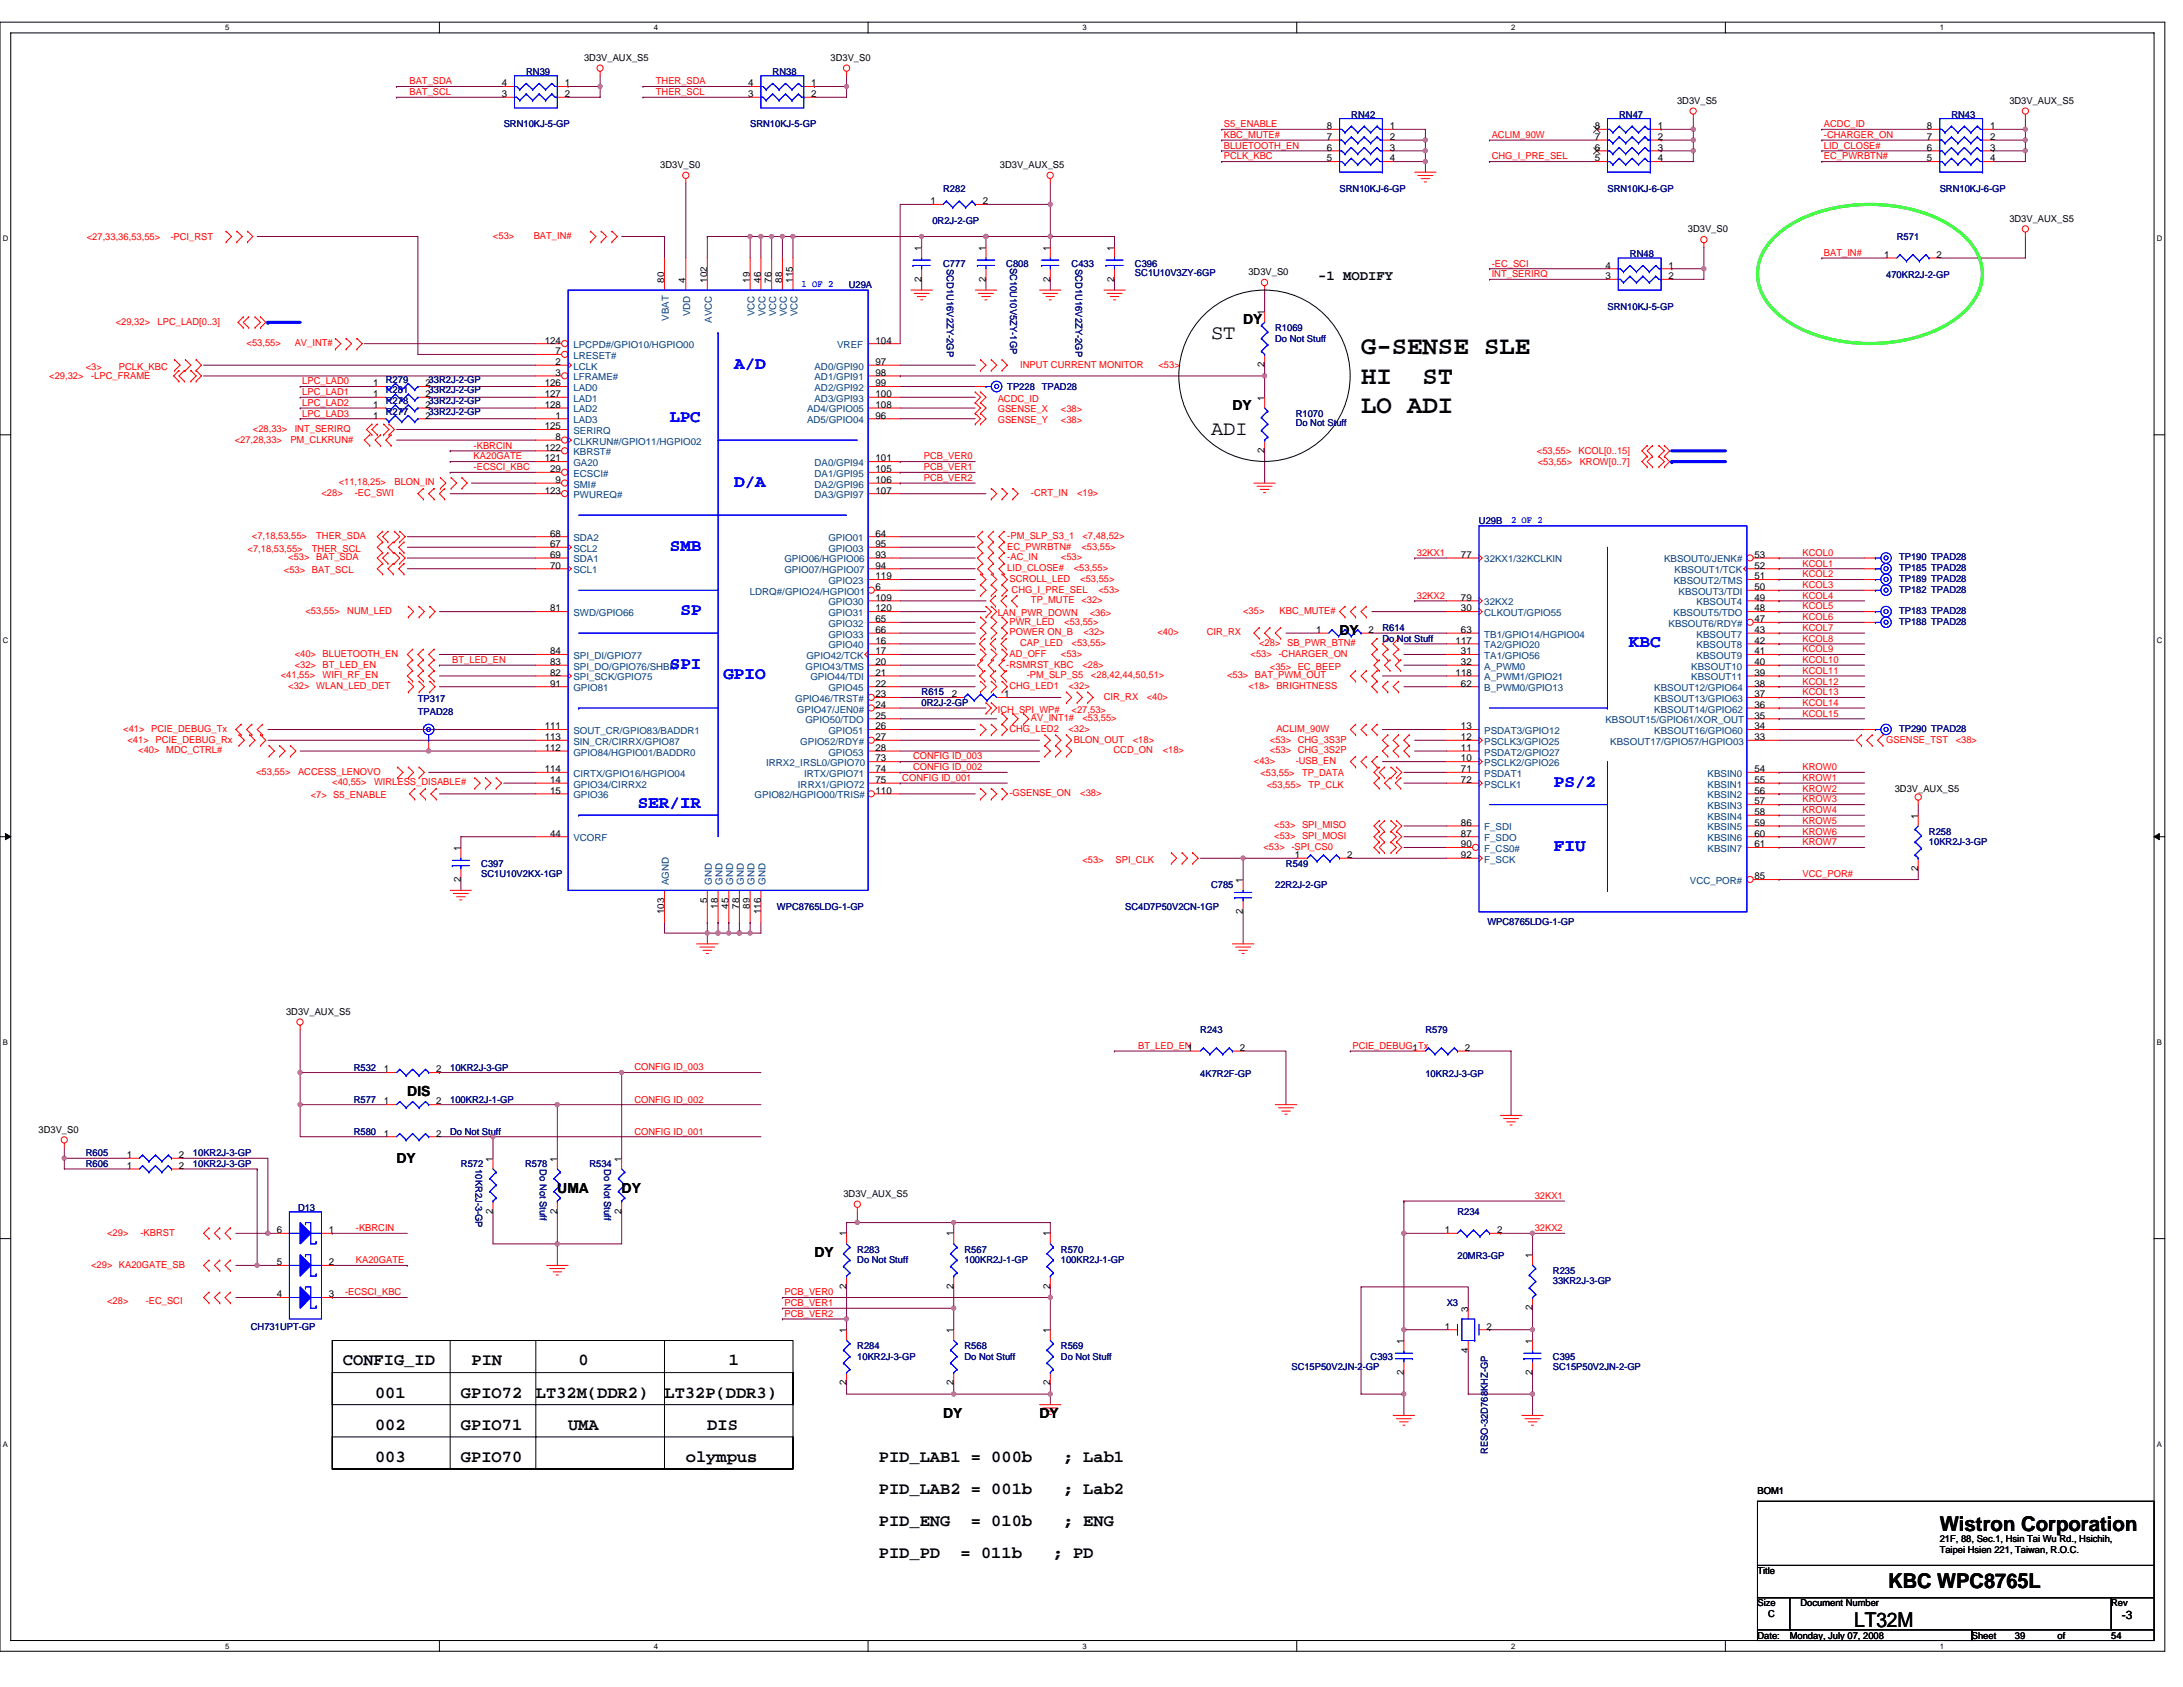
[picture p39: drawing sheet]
<svg xmlns="http://www.w3.org/2000/svg" width="279mm" height="216mm" viewBox="0 0 279 216" stroke-linecap="round" stroke-linejoin="round" font-family="sans-serif">
<defs><g id="words">
<g font-size="3.3">
<text x="174.2" y="45.4">G-SENSE SLE</text>
<text x="174.2" y="49.1">HI</text>
<text x="174.2" y="52.9">LO ADI</text>
<text x="182.1" y="49.1">ST</text>
</g>
<g font-size="2.6">
<text x="155" y="43.3">ST</text>
<text x="155" y="55.7">ADI</text>
<text x="248.3" y="195.9">Wistron Corporation</text>
<text x="241.7" y="203.2">KBC WPC8765L</text>
<text x="237.3" y="208.2">LT32M</text>
</g>
<g font-size="2.2" fill="#00f">
<text x="94" y="47.2">A/D</text>
<text x="85.7" y="54">LPC</text>
<text x="94" y="62.3">D/A</text>
<text x="85.7" y="70.5">SMB</text>
<text x="87.1" y="78.7">SP</text>
<text x="208.5" y="82.8">KBC</text>
<text x="85.7" y="85.6">SPI</text>
<text x="92.6" y="87">GPIO</text>
<text x="198.9" y="100.7">PS/2</text>
<text x="81.6" y="103.4">SER/IR</text>
<text x="198.9" y="108.9">FIU</text>
</g>
<g font-size="2.2">
<text x="43.9" y="174.7">CONFIG_ID</text>
<text x="48" y="178.9">001</text>
<text x="59" y="178.9">GPIO72</text>
<text x="60.3" y="174.7">PIN</text>
<text x="68.6" y="178.9">LT32M(DDR2)</text>
<text x="74.1" y="174.7">0</text>
<text x="85" y="178.9">LT32P(DDR3)</text>
<text x="93.3" y="174.7">1</text>
<text x="48" y="183">002</text>
<text x="59" y="183">GPIO71</text>
<text x="72.7" y="183">UMA</text>
<text x="90.5" y="183">DIS</text>
<text x="48" y="187.1">003</text>
<text x="59" y="187.1">GPIO70</text>
<text x="87.8" y="187.1">olympus</text>
<text x="112.5" y="187.1">PID_LAB1 = 000b</text>
<text x="112.5" y="191.2">PID_LAB2 = 001b</text>
<text x="136" y="187.1">; Lab1</text>
<text x="136" y="191.2">; Lab2</text>
<text x="112.5" y="195.3">PID_ENG</text>
<text x="124.3" y="195.3">= 010b</text>
<text x="136" y="195.3">; ENG</text>
<text x="112.5" y="199.4">PID_PD</text>
<text x="122.9" y="199.4">= 011b</text>
<text x="134.7" y="199.4">; PD</text>
</g>
<g font-size="1.8">
<text x="168.7" y="35.9">-1 MODIFY</text>
<text x="159.1" y="41.5">DY</text>
<text x="157.7" y="52.5">DY</text>
<text x="171.4" y="81.3">DY</text>
<text x="52.1" y="140.3">DIS</text>
<text x="50.8" y="148.8">DY</text>
<text x="71.3" y="152.6">UMA</text>
<text x="79.6" y="152.6">DY</text>
<text x="104.2" y="160.8">DY</text>
<text x="120.7" y="181.4">DY</text>
<text x="133.1" y="181.4">DY</text>
</g>
<text font-size="1.5" x="271.6" y="207.2">-3</text>
<g font-size="1.2" fill="#f00">
<text x="52.4" y="10.8">BAT_SDA</text>
<text x="83.9" y="10.8">THER_SDA</text>
<text x="52.4" y="12.2">BAT_SCL</text>
<text x="83.9" y="12.2">THER_SCL</text>
<text x="156.6" y="16.3">S5_ENABLE</text>
<text x="156.6" y="17.7">KBC_MUTE#</text>
<text x="190.9" y="17.7">ACLIM_90W</text>
<text x="233.4" y="17.7">-CHARGER_ON</text>
<text x="233.4" y="16.3">ACDC_ID</text>
<text x="156.6" y="19">BLUETOOTH_EN</text>
<text x="156.6" y="20.4">PCLK_KBC</text>
<text x="190.9" y="20.4">CHG_I_PRE_SEL</text>
<text x="233.4" y="19">LID_CLOSE#</text>
<text x="233.4" y="20.4">EC_PWRBTN#</text>
<text x="11.1" y="30.7">&lt;27,33,36,53,55&gt;</text>
<text x="21.8" y="30.7">-PCI_RST</text>
<text x="63.1" y="30.6">&lt;53&gt;</text>
<text x="68.3" y="30.6">BAT_IN#</text>
<text x="190.9" y="35.5">INT_SERIRQ</text>
<text x="190.9" y="34.1">-EC_SCI</text>
<text x="233.4" y="32.7">BAT_IN#</text>
<text x="14.8" y="41.6">&lt;29,32&gt;</text>
<text x="20.2" y="41.6">LPC_LAD[0..3]</text>
<text x="11" y="47.3">&lt;3&gt;</text>
<text x="15.2" y="47.3">PCLK_KBC</text>
<text x="31.6" y="44.3">&lt;53,55&gt;</text>
<text x="37.7" y="44.3">AV_INT#</text>
<text x="130.6" y="47">INPUT CURRENT MONITOR</text>
<text x="148.3" y="47">&lt;53&gt;</text>
<text x="6.3" y="48.5">&lt;29,32&gt;</text>
<text x="11.7" y="48.5">-LPC_FRAME</text>
<text x="38.7" y="49.2">LPC_LAD0</text>
<text x="38.7" y="50.6">LPC_LAD1</text>
<text x="38.7" y="51.9">LPC_LAD2</text>
<text x="38.7" y="53.3">LPC_LAD3</text>
<text x="127.7" y="52.8">GSENSE_X</text>
<text x="127.7" y="51.4">ACDC_ID</text>
<text x="135.8" y="52.8">&lt;38&gt;</text>
<text x="30" y="56.6">&lt;27,28,33&gt;</text>
<text x="32.4" y="55.3">&lt;28,33&gt;</text>
<text x="37.2" y="56.6">PM_CLKRUN#</text>
<text x="37.7" y="55.3">INT_SERIRQ</text>
<text x="60.6" y="57.4">-KBRCIN</text>
<text x="60.6" y="58.8">KA20GATE</text>
<text x="118.2" y="58.8">PCB_VER0</text>
<text x="127.7" y="54.2">GSENSE_Y</text>
<text x="135.8" y="54.2">&lt;38&gt;</text>
<text x="196.7" y="58.1">&lt;53,55&gt;</text>
<text x="196.8" y="59.5">&lt;53,55&gt;</text>
<text x="202" y="58.1">KCOL[0..15]</text>
<text x="202.2" y="59.5">KROW[0..7]</text>
<text x="41.1" y="63.5">&lt;28&gt;</text>
<text x="43.3" y="62.1">&lt;11,18,25&gt;</text>
<text x="45.4" y="63.5">-EC_SWI</text>
<text x="50.5" y="62.1">BLON_IN</text>
<text x="60.6" y="60.2">-ECSCI_KBC</text>
<text x="118.2" y="60.2">PCB_VER1</text>
<text x="118.2" y="61.6">PCB_VER2</text>
<text x="132" y="63.5">-CRT_IN</text>
<text x="137.9" y="63.5">&lt;19&gt;</text>
<text x="31.7" y="70.6">&lt;7,18,53,55&gt;</text>
<text x="32.2" y="69">&lt;7,18,53,55&gt;</text>
<text x="36.9" y="71.7">&lt;53&gt; BAT_SDA</text>
<text x="39.9" y="70.6">THER_SCL</text>
<text x="40.5" y="69">THER_SDA</text>
<text x="128.9" y="70.4">EC_PWRBTN#</text>
<text x="128.9" y="69">-PM_SLP_S3_1</text>
<text x="128.9" y="71.7">-AC_IN</text>
<text x="135.8" y="71.7">&lt;53&gt;</text>
<text x="138.4" y="70.4">&lt;53,55&gt;</text>
<text x="138.5" y="69">&lt;7,48,52&gt;</text>
<text x="181.3" y="71.1">32KX1</text>
<text x="230.7" y="71.1">KCOL0</text>
<text x="36.3" y="73.4">&lt;53&gt; BAT_SCL</text>
<text x="128.9" y="73.1">LID_CLOSE#</text>
<text x="129.2" y="74.5">SCROLL_LED</text>
<text x="129.5" y="75.8">CHG_I_PRE_SEL</text>
<text x="132" y="77.2">TP_MUTE</text>
<text x="137.4" y="73.1">&lt;53,55&gt;</text>
<text x="138.3" y="74.5">&lt;53,55&gt;</text>
<text x="138.4" y="77.2">&lt;32&gt;</text>
<text x="140.6" y="75.8">&lt;53&gt;</text>
<text x="181.3" y="76.6">32KX2</text>
<text x="230.7" y="75.3">KCOL3</text>
<text x="230.7" y="76.6">KCOL4</text>
<text x="230.7" y="73.9">KCOL2</text>
<text x="230.7" y="78">KCOL5</text>
<text x="230.7" y="72.5">KCOL1</text>
<text x="39.1" y="78.6">&lt;53,55&gt;</text>
<text x="44.4" y="78.6">NUM_LED</text>
<text x="127.7" y="78.8">LAN_PWR_DOWN</text>
<text x="129.2" y="79.9">PWR_LED</text>
<text x="129.2" y="81.3">POWER ON_B</text>
<text x="130.6" y="82.7">CAP_LED</text>
<text x="136.2" y="79.9">&lt;53,55&gt;</text>
<text x="137.2" y="82.7">&lt;53,55&gt;</text>
<text x="138.7" y="81.3">&lt;32&gt;</text>
<text x="139.5" y="78.8">&lt;36&gt;</text>
<text x="148.1" y="81.3">&lt;40&gt;</text>
<text x="154.5" y="81.3">CIR_RX</text>
<text x="159.1" y="78.6">&lt;35&gt;</text>
<text x="161.2" y="82.7">&lt;28&gt; SB_PWR_BTN#</text>
<text x="163.8" y="78.6">KBC_MUTE#</text>
<text x="230.7" y="83.5">KCOL9</text>
<text x="230.7" y="79.4">KCOL6</text>
<text x="230.7" y="82.1">KCOL8</text>
<text x="230.7" y="80.8">KCOL7</text>
<text x="35.9" y="86.8">&lt;41,55&gt;</text>
<text x="36.9" y="88.2">&lt;32&gt; WLAN_LED_DET</text>
<text x="37.7" y="84.1">&lt;40&gt; BLUETOOTH_EN</text>
<text x="37.7" y="85.4">&lt;32&gt; BT_LED_EN</text>
<text x="41.3" y="86.8">WIFI_RF_EN</text>
<text x="57.9" y="84.9">BT_LED_EN</text>
<text x="128.8" y="85.4">-RSMRST_KBC</text>
<text x="129.2" y="88.2">CHG_LED1</text>
<text x="129.2" y="84.1">AD_OFF</text>
<text x="131.4" y="86.8">-PM_SLP_S5</text>
<text x="135.8" y="84.1">&lt;53&gt;</text>
<text x="136.8" y="88.2">&lt;32&gt;</text>
<text x="138.5" y="85.4">&lt;28&gt;</text>
<text x="139.6" y="86.8">&lt;28,42,44,50,51&gt;</text>
<text x="141.3" y="89.6">CIR_RX</text>
<text x="146.8" y="89.6">&lt;40&gt;</text>
<text x="157.1" y="86.8">&lt;53&gt; BAT_PWM_OUT</text>
<text x="159.8" y="88.2">&lt;18&gt; BRIGHTNESS</text>
<text x="160.1" y="84.1">&lt;53&gt; -CHARGER_ON</text>
<text x="162.5" y="85.7">&lt;35&gt; EC_BEEP</text>
<text x="230.7" y="84.9">KCOL10</text>
<text x="230.7" y="86.2">KCOL11</text>
<text x="230.7" y="87.6">KCOL12</text>
<text x="230.7" y="89">KCOL13</text>
<text x="15.8" y="93.7">&lt;41&gt; PCIE_DEBUG_Tx</text>
<text x="16.3" y="95">&lt;41&gt; PCIE_DEBUG_Rx</text>
<text x="127.7" y="91.2">ICH_SPI_WP#</text>
<text x="129.2" y="93.7">CHG_LED2</text>
<text x="132" y="92.3">AV_INT1#</text>
<text x="136.8" y="93.7">&lt;32&gt;</text>
<text x="137.2" y="91.2">&lt;27,53&gt;</text>
<text x="137.4" y="95">BLON_OUT</text>
<text x="138.5" y="92.3">&lt;53,55&gt;</text>
<text x="145" y="95">&lt;18&gt;</text>
<text x="162.5" y="95">&lt;53&gt; CHG_3S3P</text>
<text x="163.4" y="93.7">ACLIM_90W</text>
<text x="230.7" y="91.7">KCOL15</text>
<text x="230.7" y="90.3">KCOL14</text>
<text x="241.4" y="95">GSENSE_TST</text>
<text x="250.3" y="95">&lt;38&gt;</text>
<text x="17.7" y="96.4">&lt;40&gt; MDC_CTRL#</text>
<text x="32.8" y="99.1">&lt;53,55&gt;</text>
<text x="38.1" y="99.1">ACCESS_LENOVO</text>
<text x="42.5" y="100.5">&lt;40,55&gt;</text>
<text x="47.9" y="100.5">WIRLESS_DISABLE#</text>
<text x="115.5" y="99.9">CONFIG ID_001</text>
<text x="116.9" y="97.2">CONFIG ID_003</text>
<text x="116.9" y="98.6">CONFIG ID_002</text>
<text x="129.2" y="101.9">-GSENSE_ON</text>
<text x="138.3" y="101.9">&lt;38&gt;</text>
<text x="142.5" y="96.4">CCD_ON</text>
<text x="148.8" y="96.4">&lt;18&gt;</text>
<text x="160.5" y="97.8">&lt;43&gt;</text>
<text x="161.3" y="99.3">&lt;53,55&gt;</text>
<text x="162.1" y="100.8">&lt;53,55&gt;</text>
<text x="162.5" y="96.4">&lt;53&gt; CHG_3S2P</text>
<text x="165.8" y="97.8">-USB_EN</text>
<text x="166.6" y="99.3">TP_DATA</text>
<text x="167.5" y="100.8">TP_CLK</text>
<text x="230.7" y="98.6">KROW0</text>
<text x="230.7" y="101.3">KROW2</text>
<text x="230.7" y="99.9">KROW1</text>
<text x="39.8" y="102.2">&lt;7&gt; S5_ENABLE</text>
<text x="163.1" y="106">&lt;53&gt; SPI_MISO</text>
<text x="163.1" y="107.4">&lt;53&gt; SPI_MOSI</text>
<text x="230.7" y="102.7">KROW3</text>
<text x="230.7" y="104.1">KROW4</text>
<text x="230.7" y="105.4">KROW5</text>
<text x="230.7" y="106.8">KROW6</text>
<text x="138.5" y="110.4">&lt;53&gt;</text>
<text x="142.8" y="110.4">SPI_CLK</text>
<text x="161.7" y="108.8">&lt;53&gt; -SPI_CS0</text>
<text x="230.7" y="112.3">VCC_POR#</text>
<text x="230.7" y="108.2">KROW7</text>
<text x="81.2" y="137">CONFIG ID_003</text>
<text x="145.7" y="134.2">BT_LED_EN1</text>
<text x="173.1" y="134.2">PCIE_DEBUG_Tx</text>
<text x="81.2" y="141.1">CONFIG ID_002</text>
<text x="81.2" y="145.2">CONFIG ID_001</text>
<text x="196.4" y="153.4">32KX1</text>
<text x="13.7" y="158.1">&lt;29&gt;</text>
<text x="18" y="158.1">-KBRST</text>
<text x="45.6" y="157.6">-KBRCIN</text>
<text x="45.6" y="161.7">KA20GATE</text>
<text x="196.4" y="157.6">32KX2</text>
<text x="11.7" y="162.2">&lt;29&gt; KA20GATE_SB</text>
<text x="13.7" y="166.9">&lt;28&gt;</text>
<text x="18.6" y="166.9">-EC_SCI</text>
<text x="44.2" y="165.8">-ECSCI_KBC</text>
<text x="100.4" y="165.8">PCB_VER0</text>
<text x="100.4" y="167.2">PCB_VER1</text>
<text x="100.4" y="168.5">PCB_VER2</text>
</g>
<g font-size="1.2">
<text x="64.2" y="11">4</text>
<text x="72.3" y="11">1</text>
<text x="74.8" y="7.8">3D3V_AUX_S5</text>
<text x="95.8" y="11">4</text>
<text x="103.8" y="11">1</text>
<text x="106.3" y="7.8">3D3V_S0</text>
<text x="64.2" y="12.4">3</text>
<text x="72.3" y="12.4">2</text>
<text x="95.8" y="12.4">3</text>
<text x="103.8" y="12.4">2</text>
<text x="169.8" y="17.9">7</text>
<text x="169.8" y="16.5">8</text>
<text x="177.9" y="16.5">1</text>
<text x="177.9" y="17.9">2</text>
<text x="204.1" y="17.9">7</text>
<text x="204.1" y="16.5">8</text>
<text x="212.2" y="16.5">1</text>
<text x="212.2" y="17.9">2</text>
<text x="214.7" y="13.3">3D3V_S5</text>
<text x="246.6" y="17.9">7</text>
<text x="246.6" y="16.5">8</text>
<text x="254.7" y="16.5">1</text>
<text x="254.7" y="17.9">2</text>
<text x="257.2" y="13.3">3D3V_AUX_S5</text>
<text x="84.5" y="21.5">3D3V_S0</text>
<text x="128" y="21.5">3D3V_AUX_S5</text>
<text x="169.8" y="20.7">5</text>
<text x="169.8" y="19.3">6</text>
<text x="177.9" y="19.3">3</text>
<text x="177.9" y="20.7">4</text>
<text x="204.1" y="20.7">5</text>
<text x="204.1" y="19.3">6</text>
<text x="212.2" y="19.3">3</text>
<text x="212.2" y="20.7">4</text>
<text x="246.6" y="20.7">5</text>
<text x="246.6" y="19.3">6</text>
<text x="254.7" y="19.3">3</text>
<text x="254.7" y="20.7">4</text>
<text x="119.1" y="26.1">1</text>
<text x="125.8" y="26.1">2</text>
<text x="216" y="29.7">3D3V_S0</text>
<text x="257.2" y="28.4">3D3V_AUX_S5</text>
<text x="117.9" y="32.1" transform="rotate(-90 117.9 32.1)">1</text>
<text x="126.2" y="32.1" transform="rotate(-90 126.2 32.1)">1</text>
<text x="134.4" y="32.1" transform="rotate(-90 134.4 32.1)">1</text>
<text x="142.6" y="32.1" transform="rotate(-90 142.6 32.1)">1</text>
<text x="159.8" y="35.2">3D3V_S0</text>
<text x="205.5" y="35.7">3</text>
<text x="205.5" y="34.4">4</text>
<text x="213.6" y="34.4">1</text>
<text x="213.6" y="35.7">2</text>
<text x="241.2" y="33">1</text>
<text x="247.8" y="33">2</text>
<text x="85" y="36.2" transform="rotate(-90 85 36.2)">80</text>
<text x="87.8" y="36.2" transform="rotate(-90 87.8 36.2)">4</text>
<text x="90.5" y="36.2" transform="rotate(-90 90.5 36.2)">102</text>
<text x="96" y="36.2" transform="rotate(-90 96 36.2)">19</text>
<text x="97.4" y="36.2" transform="rotate(-90 97.4 36.2)">46</text>
<text x="98.7" y="36.2" transform="rotate(-90 98.7 36.2)">76</text>
<text x="100.1" y="36.2" transform="rotate(-90 100.1 36.2)">88</text>
<text x="101.5" y="36.2" transform="rotate(-90 101.5 36.2)">115</text>
<text x="117.9" y="36" transform="rotate(-90 117.9 36)">2</text>
<text x="126.2" y="36" transform="rotate(-90 126.2 36)">2</text>
<text x="134.4" y="36" transform="rotate(-90 134.4 36)">2</text>
<text x="142.6" y="36" transform="rotate(-90 142.6 36)">2</text>
<text x="161.8" y="40.3" transform="rotate(-90 161.8 40.3)">1</text>
<text x="69.7" y="44">124</text>
<text x="71.1" y="45.3">7</text>
<text x="71.1" y="46.7">2</text>
<text x="112.1" y="46.7">97</text>
<text x="112.1" y="44">104</text>
<text x="161.8" y="47" transform="rotate(-90 161.8 47)">2</text>
<text x="47.8" y="50.8">1</text>
<text x="47.8" y="52.2">1</text>
<text x="47.8" y="53.6">1</text>
<text x="47.8" y="49.4">1</text>
<text x="54.4" y="50.8">2</text>
<text x="54.4" y="52.2">2</text>
<text x="54.4" y="53.6">2</text>
<text x="54.4" y="49.4">2</text>
<text x="69.7" y="49.4">126</text>
<text x="69.7" y="50.8">127</text>
<text x="69.7" y="52.2">128</text>
<text x="71.1" y="48.1">3</text>
<text x="71.1" y="53.6">1</text>
<text x="112.1" y="48.1">98</text>
<text x="112.1" y="49.4">99</text>
<text x="112.1" y="50.8">100</text>
<text x="112.1" y="52.2">108</text>
<text x="112.1" y="53.6">96</text>
<text x="161.8" y="51.3" transform="rotate(-90 161.8 51.3)">1</text>
<text x="69.7" y="54.9">125</text>
<text x="69.7" y="57.7">122</text>
<text x="69.7" y="59.1">121</text>
<text x="71.1" y="56.3">8</text>
<text x="112.1" y="59.1">101</text>
<text x="161.8" y="58" transform="rotate(-90 161.8 58)">2</text>
<text x="69.7" y="63.2">123</text>
<text x="70.4" y="60.4">29</text>
<text x="71.1" y="61.8">9</text>
<text x="112.1" y="60.4">105</text>
<text x="112.1" y="61.8">106</text>
<text x="112.1" y="63.2">107</text>
<text x="70.4" y="68.7">68</text>
<text x="70.4" y="70">67</text>
<text x="70.4" y="71.4">69</text>
<text x="112.1" y="71.4">93</text>
<text x="112.1" y="68.7">64</text>
<text x="112.1" y="70">95</text>
<text x="187" y="71.4">77</text>
<text x="224.5" y="71.4">53</text>
<text x="70.4" y="72.8">70</text>
<text x="112.1" y="72.8">94</text>
<text x="112.1" y="75.5">6</text>
<text x="112.1" y="74.1">119</text>
<text x="112.1" y="76.9">109</text>
<text x="187" y="76.9">79</text>
<text x="224.5" y="75.5">50</text>
<text x="224.5" y="76.9">49</text>
<text x="224.5" y="72.8">52</text>
<text x="224.5" y="74.1">51</text>
<text x="70.4" y="78.3">81</text>
<text x="70.4" y="83.7">84</text>
<text x="112.1" y="83.7">17</text>
<text x="112.1" y="78.3">120</text>
<text x="112.1" y="79.6">65</text>
<text x="112.1" y="81">66</text>
<text x="112.1" y="82.4">16</text>
<text x="168.4" y="81">1</text>
<text x="175.2" y="81">2</text>
<text x="186.3" y="82.4">117</text>
<text x="187" y="78.3">30</text>
<text x="187" y="81">63</text>
<text x="187" y="83.7">31</text>
<text x="224.5" y="78.3">48</text>
<text x="224.5" y="79.6">47</text>
<text x="224.5" y="81">43</text>
<text x="224.5" y="82.4">42</text>
<text x="224.5" y="83.7">41</text>
<text x="70.4" y="85.1">83</text>
<text x="70.4" y="86.5">82</text>
<text x="70.4" y="87.9">91</text>
<text x="112.1" y="85.1">20</text>
<text x="112.1" y="89.2">23</text>
<text x="112.1" y="86.5">21</text>
<text x="112.1" y="87.9">22</text>
<text x="121.8" y="89.2">2</text>
<text x="128.5" y="89.2">1</text>
<text x="186.3" y="86.5">118</text>
<text x="187" y="85.1">32</text>
<text x="187" y="87.9">62</text>
<text x="224.5" y="87.9">38</text>
<text x="224.5" y="89.2">37</text>
<text x="224.5" y="85.1">40</text>
<text x="224.5" y="86.5">39</text>
<text x="69.7" y="93.3">111</text>
<text x="69.7" y="94.7">113</text>
<text x="112.1" y="90.6">24</text>
<text x="112.1" y="94.7">27</text>
<text x="112.1" y="92">25</text>
<text x="112.1" y="93.3">26</text>
<text x="187" y="93.3">13</text>
<text x="187" y="94.7">12</text>
<text x="224.5" y="92">35</text>
<text x="224.5" y="90.6">36</text>
<text x="224.5" y="93.3">34</text>
<text x="224.5" y="94.7">33</text>
<text x="69.7" y="96.1">112</text>
<text x="69.7" y="98.8">114</text>
<text x="70.4" y="100.2">14</text>
<text x="70.4" y="101.6">15</text>
<text x="112.1" y="97.5">73</text>
<text x="112.1" y="98.8">74</text>
<text x="112.1" y="100.2">75</text>
<text x="112.1" y="101.6">110</text>
<text x="112.1" y="96.1">28</text>
<text x="187" y="96.1">11</text>
<text x="187" y="97.5">10</text>
<text x="187" y="98.8">71</text>
<text x="187" y="100.2">72</text>
<text x="224.5" y="98.8">54</text>
<text x="224.5" y="100.2">55</text>
<text x="224.5" y="101.6">56</text>
<text x="242.5" y="101.3">3D3V_AUX_S5</text>
<text x="70.4" y="107.1">44</text>
<text x="187" y="105.7">86</text>
<text x="187" y="107.1">87</text>
<text x="224.5" y="103">57</text>
<text x="224.5" y="104.3">58</text>
<text x="224.5" y="105.7">59</text>
<text x="224.5" y="107.1">60</text>
<text x="245.5" y="104.8" transform="rotate(-90 245.5 104.8)">1</text>
<text x="59" y="112.8" transform="rotate(-90 59 112.8)">2</text>
<text x="59" y="108.9" transform="rotate(-90 59 108.9)">1</text>
<text x="159.1" y="113" transform="rotate(-90 159.1 113)">1</text>
<text x="165.7" y="109.8">1</text>
<text x="172.4" y="109.8">2</text>
<text x="187" y="108.4">90</text>
<text x="187" y="109.8">92</text>
<text x="224.5" y="108.4">61</text>
<text x="224.5" y="112.5">85</text>
<text x="245.5" y="111.5" transform="rotate(-90 245.5 111.5)">2</text>
<text x="85" y="117" transform="rotate(-90 85 117)">103</text>
<text x="90.5" y="115.6" transform="rotate(-90 90.5 115.6)">5</text>
<text x="91.9" y="116.3" transform="rotate(-90 91.9 116.3)">18</text>
<text x="93.3" y="116.3" transform="rotate(-90 93.3 116.3)">45</text>
<text x="94.6" y="116.3" transform="rotate(-90 94.6 116.3)">78</text>
<text x="96" y="116.3" transform="rotate(-90 96 116.3)">89</text>
<text x="97.4" y="117" transform="rotate(-90 97.4 117)">116</text>
<text x="159.1" y="117" transform="rotate(-90 159.1 117)">2</text>
<text x="36.6" y="129.9">3D3V_AUX_S5</text>
<text x="49.1" y="137.2">1</text>
<text x="55.8" y="137.2">2</text>
<text x="158.7" y="134.5">2</text>
<text x="180.8" y="134.5">1</text>
<text x="187.5" y="134.5">2</text>
<text x="49.1" y="141.4">1</text>
<text x="55.8" y="141.4">2</text>
<text x="4.9" y="145">3D3V_S0</text>
<text x="16.2" y="149.6">1</text>
<text x="16.2" y="148.2">1</text>
<text x="22.9" y="149.6">2</text>
<text x="22.9" y="148.2">2</text>
<text x="49.1" y="145.5">1</text>
<text x="55.8" y="145.5">2</text>
<text x="63.1" y="148.7" transform="rotate(-90 63.1 148.7)">1</text>
<text x="71.3" y="148.7" transform="rotate(-90 71.3 148.7)">1</text>
<text x="79.5" y="148.7" transform="rotate(-90 79.5 148.7)">1</text>
<text x="63.1" y="155.4" transform="rotate(-90 63.1 155.4)">2</text>
<text x="71.3" y="155.4" transform="rotate(-90 71.3 155.4)">2</text>
<text x="79.5" y="155.4" transform="rotate(-90 79.5 155.4)">2</text>
<text x="107.9" y="153.2">3D3V_AUX_S5</text>
<text x="35.4" y="161.9">5</text>
<text x="35.4" y="157.8">6</text>
<text x="42.1" y="161.9">2</text>
<text x="42.1" y="157.8">1</text>
<text x="108.3" y="158.2" transform="rotate(-90 108.3 158.2)">1</text>
<text x="122" y="158.2" transform="rotate(-90 122 158.2)">1</text>
<text x="134.4" y="158.2" transform="rotate(-90 134.4 158.2)">1</text>
<text x="184.9" y="157.8">1</text>
<text x="191.6" y="157.8">2</text>
<text x="196.1" y="161" transform="rotate(-90 196.1 161)">1</text>
<text x="35.4" y="166">4</text>
<text x="42.1" y="166">3</text>
<text x="108.3" y="165" transform="rotate(-90 108.3 165)">2</text>
<text x="122" y="165" transform="rotate(-90 122 165)">2</text>
<text x="134.4" y="165" transform="rotate(-90 134.4 165)">2</text>
<text x="187.9" y="167.9" transform="rotate(-90 187.9 167.9)">3</text>
<text x="196.1" y="167.7" transform="rotate(-90 196.1 167.7)">2</text>
<text x="108.3" y="170.6" transform="rotate(-90 108.3 170.6)">1</text>
<text x="122" y="170.6" transform="rotate(-90 122 170.6)">1</text>
<text x="134.4" y="170.6" transform="rotate(-90 134.4 170.6)">1</text>
<text x="179.7" y="172" transform="rotate(-90 179.7 172)">1</text>
<text x="184.9" y="170.2">1</text>
<text x="187.9" y="173.2" transform="rotate(-90 187.9 173.2)">4</text>
<text x="190.2" y="170.2">2</text>
<text x="196.1" y="172" transform="rotate(-90 196.1 172)">1</text>
<text x="108.3" y="177.3" transform="rotate(-90 108.3 177.3)">2</text>
<text x="122" y="177.3" transform="rotate(-90 122 177.3)">2</text>
<text x="134.4" y="177.3" transform="rotate(-90 134.4 177.3)">2</text>
<text x="179.7" y="175.9" transform="rotate(-90 179.7 175.9)">2</text>
<text x="196.1" y="175.9" transform="rotate(-90 196.1 175.9)">2</text>
<text x="224.9" y="191.2">BOM1</text>
<text x="248.3" y="197.4">21F, 88, Sec.1, Hsin Tai Wu Rd., Hsichih,</text>
<text x="224.9" y="201.5">Title</text>
<text x="248.3" y="198.8">Taipei Hsien 221, Taiwan, R.O.C.</text>
<text x="224.9" y="205.6">Size</text>
<text x="224.9" y="209.7">Date:</text>
<text x="226.3" y="207">C</text>
<text x="229.1" y="209.7">Monday, July 07, 2008</text>
<text x="230.4" y="205.6">Document Number</text>
<text x="252.4" y="209.7">Sheet</text>
<text x="257.9" y="209.7">39</text>
<text x="263.4" y="209.7">of</text>
<text x="270.2" y="205.6">Rev</text>
<text x="270.2" y="209.7">54</text>
</g>
<g font-size="1.2" fill="#000080">
<text x="67.4" y="9.6">RN39</text>
<text x="98.9" y="9.6">RN38</text>
<text x="64.5" y="16.3">SRN10KJ-5-GP</text>
<text x="96" y="16.3">SRN10KJ-5-GP</text>
<text x="173" y="15.1">RN42</text>
<text x="207.2" y="15.1">RN47</text>
<text x="249.8" y="15.1">RN43</text>
<text x="119.3" y="28.7">0R2J-2-GP</text>
<text x="120.7" y="24.5">R282</text>
<text x="171.5" y="24.5">SRN10KJ-6-GP</text>
<text x="205.7" y="24.5">SRN10KJ-6-GP</text>
<text x="248.3" y="24.5">SRN10KJ-6-GP</text>
<text x="120.7" y="34.1">C777</text>
<text x="121.2" y="34.4" transform="rotate(90 121.2 34.4)">SCD1U16V2ZY-2GP</text>
<text x="128.8" y="34.1">C808</text>
<text x="129.3" y="34.2" transform="rotate(90 129.3 34.2)">SC10U10V5ZY-1GP</text>
<text x="137.2" y="34.1">C433</text>
<text x="137.7" y="34.4" transform="rotate(90 137.7 34.4)">SCD1U16V2ZY-2GP</text>
<text x="145.3" y="34.1">C396</text>
<text x="145.3" y="35.4">SC1U10V3ZY-6GP</text>
<text x="208.6" y="32.9">RN48</text>
<text x="241.4" y="35.5">470KR2J-2-GP</text>
<text x="242.8" y="30.7">R571</text>
<text x="108.6" y="36.9">U29A</text>
<text x="205.7" y="39.6">SRN10KJ-5-GP</text>
<text x="163.2" y="42.4">R1069</text>
<text x="163.2" y="43.7">Do Not Stuff</text>
<text x="49.4" y="50.3">R281</text>
<text x="49.4" y="51.7">R278</text>
<text x="49.4" y="53.1">R277</text>
<text x="49.4" y="49">R279</text>
<text x="54.9" y="50.3">33R2J-2-GP</text>
<text x="54.9" y="51.7">33R2J-2-GP</text>
<text x="54.9" y="53.1">33R2J-2-GP</text>
<text x="54.9" y="49">33R2J-2-GP</text>
<text x="128.9" y="49.9">TP228</text>
<text x="133.3" y="49.9">TPAD28</text>
<text x="165.8" y="53.3">R1070</text>
<text x="165.8" y="54.6">Do Not Stuff</text>
<text x="189.3" y="67.1">U29B</text>
<text x="243.1" y="71.7">TP190 TPAD28</text>
<text x="243.1" y="74.5">TP189 TPAD28</text>
<text x="243.1" y="75.8">TP182 TPAD28</text>
<text x="243.1" y="73.1">TP185 TPAD28</text>
<text x="176.9" y="80.8">R614</text>
<text x="176.9" y="82.1">Do Not Stuff</text>
<text x="243.1" y="79.9">TP188 TPAD28</text>
<text x="243.1" y="78.6">TP183 TPAD28</text>
<text x="53.5" y="89.8">TP317</text>
<text x="118" y="89">R615</text>
<text x="53.5" y="91.5">TPAD28</text>
<text x="118" y="90.4">0R2J-2-GP</text>
<text x="243.1" y="93.7">TP290 TPAD28</text>
<text x="246.9" y="106.8">R258</text>
<text x="61.6" y="111">C397</text>
<text x="61.6" y="112.2">SC1U10V2KX-1GP</text>
<text x="155" y="113.7">C785</text>
<text x="163.2" y="113.7">22R2J-2-GP</text>
<text x="164.6" y="111">R549</text>
<text x="246.9" y="108.2">10KR2J-3-GP</text>
<text x="99.4" y="116.4">WPC8765LDG-1-GP</text>
<text x="144" y="116.4">SC4D7P50V2CN-1GP</text>
<text x="190.4" y="118.4">WPC8765LDG-1-GP</text>
<text x="45.3" y="137">R532</text>
<text x="57.6" y="137">10KR2J-3-GP</text>
<text x="153.6" y="132.2">R243</text>
<text x="153.6" y="137.8">4K7R2F-GP</text>
<text x="182.4" y="132.2">R579</text>
<text x="182.4" y="137.8">10KR2J-3-GP</text>
<text x="45.3" y="141.1">R577</text>
<text x="57.6" y="141.1">100KR2J-1-GP</text>
<text x="11" y="149.4">R606</text>
<text x="11" y="148">R605</text>
<text x="24.7" y="149.4">10KR2J-3-GP</text>
<text x="24.7" y="148">10KR2J-3-GP</text>
<text x="45.3" y="145.2">R580</text>
<text x="57.6" y="145.2">Do Not Stuff</text>
<text x="59" y="149.4">R572</text>
<text x="60.9" y="149.6" transform="rotate(90 60.9 149.6)">10KR2J-3-GP</text>
<text x="67.2" y="149.4">R578</text>
<text x="69.1" y="149.6" transform="rotate(90 69.1 149.6)">Do Not Stuff</text>
<text x="75.4" y="149.4">R534</text>
<text x="77.3" y="149.6" transform="rotate(90 77.3 149.6)">Do Not Stuff</text>
<text x="38.1" y="155">D13</text>
<text x="186.5" y="155.5">R234</text>
<text x="109.7" y="160.3">R283</text>
<text x="109.7" y="161.7">Do Not Stuff</text>
<text x="123.4" y="160.3">R567</text>
<text x="123.4" y="161.7">100KR2J-1-GP</text>
<text x="135.8" y="160.3">R570</text>
<text x="135.8" y="161.7">100KR2J-1-GP</text>
<text x="186.5" y="161.1">20MR3-GP</text>
<text x="185.2" y="167.2">X3</text>
<text x="198.8" y="163.1">R235</text>
<text x="198.8" y="164.3">33KR2J-3-GP</text>
<text x="32.1" y="170.2">CH731UPT-GP</text>
<text x="109.7" y="172.7">R284</text>
<text x="123.4" y="172.7">R568</text>
<text x="135.8" y="172.7">R569</text>
<text x="109.7" y="174">10KR2J-3-GP</text>
<text x="123.4" y="174">Do Not Stuff</text>
<text x="135.8" y="174">Do Not Stuff</text>
<text x="165.3" y="175.3">SC15P50V2JN-2-GP</text>
<text x="175.4" y="174">C393</text>
<text x="198.8" y="174">C395</text>
<text x="198.8" y="175.3">SC15P50V2JN-2-GP</text>
<text x="190.4" y="186.1" transform="rotate(-90 190.4 186.1)">RESO-32D768KHZ-GP</text>
</g>
<g font-size="1.2" fill="#004080">
<text x="85.6" y="41" transform="rotate(-90 85.6 41)">VBAT</text>
<text x="88.3" y="40.4" transform="rotate(-90 88.3 40.4)">VDD</text>
<text x="91.1" y="41.3" transform="rotate(-90 91.1 41.3)">AVCC</text>
<text x="96.6" y="40.4" transform="rotate(-90 96.6 40.4)">VCC</text>
<text x="98" y="40.4" transform="rotate(-90 98 40.4)">VCC</text>
<text x="99.3" y="40.4" transform="rotate(-90 99.3 40.4)">VCC</text>
<text x="100.7" y="40.4" transform="rotate(-90 100.7 40.4)">VCC</text>
<text x="102.1" y="40.4" transform="rotate(-90 102.1 40.4)">VCC</text>
<text x="73.4" y="44.6">LPCPD#/GPIO10/HGPIO00</text>
<text x="73.4" y="45.9">LRESET#</text>
<text x="73.4" y="47.3">LCLK</text>
<text x="104.2" y="47.3">AD0/GPI90</text>
<text x="107.1" y="44.6">VREF</text>
<text x="73.4" y="48.7">LFRAME#</text>
<text x="73.4" y="50">LAD0</text>
<text x="73.4" y="51.4">LAD1</text>
<text x="73.4" y="52.8">LAD2</text>
<text x="103.3" y="52.8">AD4/GPIO05</text>
<text x="104.2" y="48.7">AD1/GPI91</text>
<text x="104.2" y="50">AD2/GPI92</text>
<text x="104.2" y="51.4">AD3/GPI93</text>
<text x="73.4" y="54.2">LAD3</text>
<text x="73.4" y="55.5">SERIRQ</text>
<text x="73.4" y="56.9">CLKRUN#/GPIO11/HGPIO02</text>
<text x="73.4" y="58.3">KBRST#</text>
<text x="73.4" y="59.6">GA20</text>
<text x="103.3" y="54.2">AD5/GPIO04</text>
<text x="104.2" y="59.6">DA0/GPI94</text>
<text x="73.4" y="61">ECSCI#</text>
<text x="73.4" y="62.4">SMI#</text>
<text x="73.4" y="63.8">PWUREQ#</text>
<text x="104.2" y="61">DA1/GPI95</text>
<text x="104.2" y="62.4">DA2/GPI96</text>
<text x="104.2" y="63.8">DA3/GPI97</text>
<text x="73.4" y="69.3">SDA2</text>
<text x="73.4" y="70.6">SCL2</text>
<text x="73.4" y="72">SDA1</text>
<text x="100.4" y="72">GPIO06/HGPIO06</text>
<text x="106" y="69.3">GPIO01</text>
<text x="106" y="70.6">GPIO03</text>
<text x="190" y="72">32KX1/32KCLKIN</text>
<text x="213" y="72">KBSOUT0/JENK#</text>
<text x="73.4" y="73.4">SCL1</text>
<text x="96" y="76.1">LDRQ#/GPIO24/HGPIO01</text>
<text x="100.4" y="73.4">GPIO07/HGPIO07</text>
<text x="106" y="74.7">GPIO23</text>
<text x="106" y="77.5">GPIO30</text>
<text x="190" y="77.5">32KX2</text>
<text x="214.2" y="74.7">KBSOUT2/TMS</text>
<text x="214.3" y="73.4">KBSOUT1/TCK</text>
<text x="214.8" y="76.1">KBSOUT3/TDI</text>
<text x="217.1" y="77.5">KBSOUT4</text>
<text x="73.4" y="78.8">SWD/GPIO66</text>
<text x="106" y="78.8">GPIO31</text>
<text x="106" y="80.2">GPIO32</text>
<text x="106" y="81.6">GPIO33</text>
<text x="106" y="83">GPIO40</text>
<text x="190" y="78.8">CLKOUT/GPIO55</text>
<text x="190" y="81.6">TB1/GPIO14/HGPIO04</text>
<text x="190" y="83">TA2/GPIO20</text>
<text x="213.6" y="80.2">KBSOUT6/RDY#</text>
<text x="214.2" y="78.8">KBSOUT5/TDO</text>
<text x="217.1" y="81.6">KBSOUT7</text>
<text x="217.1" y="83">KBSOUT8</text>
<text x="73.4" y="84.3">SPI_DI/GPIO77</text>
<text x="73.4" y="85.7">SPI_DO/GPIO76/SHBM</text>
<text x="73.4" y="87.1">SPI_SCK/GPIO75</text>
<text x="73.4" y="88.5">GPIO81</text>
<text x="101.8" y="89.8">GPIO46/TRST#</text>
<text x="103.1" y="85.7">GPIO43/TMS</text>
<text x="103.2" y="84.3">GPIO42/TCK</text>
<text x="103.7" y="87.1">GPIO44/TDI</text>
<text x="106" y="88.5">GPIO45</text>
<text x="190" y="84.3">TA1/GPIO56</text>
<text x="190" y="85.7">A_PWM0</text>
<text x="190" y="87.1">A_PWM1/GPIO21</text>
<text x="190" y="88.5">B_PWM0/GPIO13</text>
<text x="211.7" y="88.5">KBSOUT12/GPIO64</text>
<text x="211.7" y="89.8">KBSOUT13/GPIO63</text>
<text x="216.5" y="85.7">KBSOUT10</text>
<text x="216.5" y="87.1">KBSOUT11</text>
<text x="217.1" y="84.3">KBSOUT9</text>
<text x="73.4" y="93.9">SOUT_CR/GPIO83/BADDR1</text>
<text x="73.4" y="95.3">SIN_CR/CIRRX/GPIO87</text>
<text x="102" y="91.2">GPIO47/JEN0#</text>
<text x="102.4" y="95.3">GPIO52/RDY#</text>
<text x="103.1" y="92.6">GPIO50/TDO</text>
<text x="106" y="93.9">GPIO51</text>
<text x="190" y="93.9">PSDAT3/GPIO12</text>
<text x="190" y="95.3">PSCLK3/GPIO25</text>
<text x="205.5" y="92.6">KBSOUT15/GPIO61/XOR_OUT</text>
<text x="206.1" y="95.3">KBSOUT17/GPIO57/HGPIO03</text>
<text x="211.7" y="91.2">KBSOUT14/GPIO62</text>
<text x="211.7" y="93.9">KBSOUT16/GPIO60</text>
<text x="73.4" y="96.7">GPIO84/HGPIO01/BADDR0</text>
<text x="73.4" y="99.4">CIRTX/GPIO16/HGPIO04</text>
<text x="73.4" y="100.8">GPIO34/CIRRX2</text>
<text x="98.1" y="98">IRRX2_IRSL0/GPIO70</text>
<text x="102.1" y="100.8">IRRX1/GPIO72</text>
<text x="102.9" y="99.4">IRTX/GPIO71</text>
<text x="106" y="96.7">GPIO53</text>
<text x="190" y="96.7">PSDAT2/GPIO27</text>
<text x="190" y="98">PSCLK2/GPIO26</text>
<text x="190" y="99.4">PSDAT1</text>
<text x="190" y="100.8">PSCLK1</text>
<text x="218.5" y="99.4">KBSIN0</text>
<text x="218.5" y="100.8">KBSIN1</text>
<text x="73.4" y="102.2">GPIO36</text>
<text x="73.4" y="107.7">VCORF</text>
<text x="96.6" y="102.2">GPIO82/HGPIO00/TRIS#</text>
<text x="190" y="106.3">F_SDI</text>
<text x="190" y="107.7">F_SDO</text>
<text x="218.5" y="102.2">KBSIN2</text>
<text x="218.5" y="103.5">KBSIN3</text>
<text x="218.5" y="104.9">KBSIN4</text>
<text x="218.5" y="106.3">KBSIN5</text>
<text x="218.5" y="107.7">KBSIN6</text>
<text x="85.6" y="113.3" transform="rotate(-90 85.6 113.3)">AGND</text>
<text x="91.1" y="113.3" transform="rotate(-90 91.1 113.3)">GND</text>
<text x="92.5" y="113.3" transform="rotate(-90 92.5 113.3)">GND</text>
<text x="93.9" y="113.3" transform="rotate(-90 93.9 113.3)">GND</text>
<text x="95.2" y="113.3" transform="rotate(-90 95.2 113.3)">GND</text>
<text x="96.6" y="113.3" transform="rotate(-90 96.6 113.3)">GND</text>
<text x="98" y="113.3" transform="rotate(-90 98 113.3)">GND</text>
<text x="190" y="109">F_CS0#</text>
<text x="190" y="110.4">F_SCK</text>
<text x="216.3" y="113.1">VCC_POR#</text>
<text x="218.5" y="109">KBSIN7</text>
</g>
<g font-size="1.2" fill="#00f">
<text x="102.6" y="36.7">1 OF 2</text>
<text x="193.4" y="66.9">2 OF 2</text>
</g>
<g font-size="1">
<text x="28.8" y="3.9">5</text>
<text x="83.7" y="3.9">4</text>
<text x="138.5" y="3.9">3</text>
<text x="193.4" y="3.9">2</text>
<text x="248.3" y="3.9">1</text>
<text x=".4" y="30.8">D</text>
<text x="276.1" y="30.8">D</text>
<text x=".4" y="82.3">C</text>
<text x="276.1" y="82.3">C</text>
<text x=".4" y="133.7">B</text>
<text x="276.1" y="133.7">B</text>
<text x=".4" y="185.1">A</text>
<text x="276.1" y="185.1">A</text>
<text x="28.8" y="211">5</text>
<text x="83.7" y="211">4</text>
<text x="138.5" y="211">3</text>
<text x="193.4" y="211">2</text>
<text x="248.3" y="211">1</text>
</g>
</g></defs>
<path d="M0 2.8h277.1v208.5h-277.1zM1.4 4.2h274.3v205.8h-274.3z" fill="none" stroke="#000" stroke-width=".13"/>
<g fill="#fff">
<path d="M28.8 3h.6v1.1h-.6z"/>
<path d="M28.8 210.1h.6v1.1h-.6z"/>
</g>
<path d="M56.2 2.8v1.4M56.2 210v1.3" fill="none" stroke="#000" stroke-width=".13"/>
<g fill="#fff">
<path d="M83.7 3h.5v1.1h-.5z"/>
<path d="M83.7 210.1h.5v1.1h-.5z"/>
</g>
<path d="M111.1 2.8v1.4M111.1 210v1.3" fill="none" stroke="#000" stroke-width=".13"/>
<g fill="#fff">
<path d="M138.5 3h.6v1.1h-.6z"/>
<path d="M138.5 210.1h.6v1.1h-.6z"/>
</g>
<path d="M166 2.8v1.4M166 210v1.3" fill="none" stroke="#000" stroke-width=".13"/>
<g fill="#fff">
<path d="M193.4 3h.6v1.1h-.6z"/>
<path d="M193.4 210.1h.6v1.1h-.6z"/>
</g>
<path d="M220.8 2.8v1.4M220.8 210v1.3" fill="none" stroke="#000" stroke-width=".13"/>
<g fill="#fff">
<path d="M248.3 3h.5v1.1h-.5z"/>
<path d="M248.3 210.1h.5v1.1h-.5z"/>
<path d="M.4 29.9h.7v1.1h-.7z"/>
<path d="M276.1 29.9h.7v1.1h-.7z"/>
<path d="M.4 81.4h.7v1.1h-.7z"/>
<path d="M276.1 81.4h.7v1.1h-.7z"/>
</g>
<path d="M0 55.6h1.4M275.7 55.6h1.4" fill="none" stroke="#000" stroke-width=".13"/>
<g fill="#fff">
<path d="M.4 132.8h.6v1.1h-.6z"/>
<path d="M276.1 132.8h.6v1.1h-.6z"/>
</g>
<path d="M0 107.1h1.4M275.7 107.1h1.4" fill="none" stroke="#000" stroke-width=".13"/>
<path d="M.7 106.7l.7 .4-.7 .4zM275.7 107.1l.7-.4v.8z" fill="#000" stroke="#000" stroke-width=".13"/>
<g fill="#fff">
<path d="M.4 184.2h.6v1.1h-.6z"/>
<path d="M276.1 184.2h.6v1.1h-.6z"/>
</g>
<g fill="none" stroke="#000" stroke-width=".13">
<path d="M0 158.5h1.4M275.7 158.5h1.4M42.5 171.6h59v16.4h-59zM42.5 175.7h59v4.1h-59zM42.5 171.6h15.1v16.4h-15.1zM68.6 171.6h16.4v16.4h-16.4zM42.5 183.9h59v4.1h-59zM224.9 192.1h50.8v8.2h-50.8zM224.9 200.3h50.8v4.2h-50.8zM224.9 204.5h4.2v4.1h-4.2zM224.9 208.6h27.5v1.4h-27.5zM229.1 204.5h41.1v4.1h-41.1z"/>
<path d="M252.4 208.6h23.3v1.4h-23.3zM270.2 204.5h5.5v4.1h-5.5z"/>
<circle cx="161.8" cy="48.1" r="11"/>
</g>
<g fill="none" stroke="#800040" stroke-width=".13">
<path d="M50.8 12.4h.1M50.8 11.1h.1M50.8 11.1h13.7M50.8 12.4h13.7M72.7 11.1h.1M72.7 11.1h4.1M76.8 11.1v1.3h-4.1M76.8 9.7v1.4M82.3 11.1h.1M82.3 12.4h.1M82.3 11.1h13.7M82.3 12.4h13.7"/>
<path d="M104.2 11.1h.1M104.2 11.1h4.2M108.4 11.1v1.3h-4.2M108.4 9.7v1.4M156.4 16.6h.1M156.4 19.3h.1M156.4 17.9h.1M156.4 16.6h13.7M156.4 17.9h13.7M156.4 19.3h13.7M178.3 16.6h4.1v1.3M178.3 19.3h4.1"/>
<path d="M178.3 17.9h4.1M182.4 17.9h.1M182.4 19.3h.1M182.4 17.9v4.1M190.6 17.9h.1M190.6 17.9h13.8M212.6 16.6h.1M212.6 17.9h.1M212.6 19.3h.1M212.6 16.6h4.1M212.6 17.9h4.1M212.6 19.3h4.1"/>
<path d="M216.7 15.2v1.4M216.7 17.9v2.8h-4.1M216.7 16.6v1.3M233.2 17.9h.1M233.2 19.3h.1M233.2 16.6h.1M233.2 16.6h13.7M233.2 17.9h13.7M233.2 19.3h13.7M255.1 16.6h4.1M255.1 17.9h4.1M255.1 19.3h.1"/>
<path d="M255.1 19.3h4.1M259.2 15.2v1.4M259.2 16.6h.1M259.2 19.3v1.4h-4.1M259.2 17.9v1.4M259.2 16.6v1.3M32.9 30.3h20.6v15.1h15.1M79.6 30.3h5.4v2.7M87.8 23.4v9.6M90.5 30.3v2.7M90.5 30.3h.1M90.5 30.3h5.5"/>
<path d="M96 30.3h.1M96 30.3h1.4v2.7M96 30.3v2.7M97.4 30.3h.1M97.4 30.3h37M98.8 30.3v2.7M98.8 30.3h.1M100.1 30.3h.1M100.1 30.3v2.7M101.5 30.3v2.7M118 35.8v1.3M118 30.3h.1"/>
<path d="M118 30.3v1.3M119.3 26.2h-4.1v17.8M126.2 30.3v1.3M126.2 35.8v1.3M126.2 30.3h.1M134.4 30.3h.1M134.4 23.4v2.8h-8.2M134.4 30.3v1.3M134.4 35.8v1.3M134.4 26.2h.1M134.4 30.3h8.2v1.3M134.4 26.2v4.1"/>
<path d="M142.6 35.8v1.3M156.4 20.7h.1M156.4 20.7h13.7M161.9 37.1v2.8M178.3 20.7h4.1M182.4 20.7h.1M190.6 35.8h.1M190.6 34.4h.1M190.6 20.7h.1M190.6 20.7h13.8M190.6 34.4h15.1M190.6 35.8h15.1"/>
<path d="M214 34.4h.1M214 34.4h4.1M218.1 31.6v2.8M218.1 34.4v1.4h-4.1M233.2 33h.1M233.2 20.7h.1M233.2 33h8.2M233.2 20.7h13.7M259.2 30.3v2.7h-10.9M26.1 48.1h42.5M26.1 46.7h42.5M38.4 49.5h.1"/>
<path d="M38.4 50.8h.1M38.4 52.2h.1M38.4 53.6h.1M38.4 49.5h9.6M38.4 50.8h9.6M38.4 52.2h9.6M38.4 53.6h9.6M46.6 44h22M50.8 55h17.8M50.8 56.3h17.8M54.9 52.2h13.7M54.9 53.6h13.7"/>
<path d="M54.9 49.5h13.7M54.9 50.8h13.7M57.6 57.7h.1M57.6 59.1h.1M57.6 59.1h11M57.6 57.7h11M115.2 49.5h9.6M115.2 59.1h.1M115.2 50.8h9.6M115.2 52.2h9.6M115.2 53.6h9.6M115.2 48.1h.1"/>
<path d="M115.2 46.7h9.6M115.2 59.1h9.6M115.2 48.1h46.7M161.9 48.1v2.7M161.9 57.7v4.1M161.9 46.7v1.4M52.1 72.8h16.5M52.1 70h16.5M52.1 71.4h16.5M52.1 68.7h16.5M56.2 78.3h12.4M57.6 60.5h.1"/>
<path d="M57.6 63.2h11M57.6 60.5h11M60.3 61.8h8.3M115.2 60.5h.1M115.2 72.8h9.6M115.2 61.8h.1M115.2 79.7h9.6M115.2 70h9.6M115.2 63.2h11M115.2 68.7h9.6M115.2 71.4h9.6M115.2 74.2h9.6"/>
<path d="M115.2 75.5h9.6M115.2 78.3h11M115.2 76.9h11M115.2 60.5h9.6M115.2 61.8h9.6M175.6 78.3h9.6M181.1 71.4h.1M181.1 76.9h.1M181.1 71.4h4.1M181.1 76.9h4.1M227.7 75.5h.1M227.7 76.9h.1"/>
<path d="M227.7 74.2h.1M227.7 78.3h.1M227.7 79.7h.1M227.7 72.8h.1M227.7 71.4h.1M227.7 71.4h11M227.7 76.9h11M227.7 75.5h11M227.7 74.2h11M227.7 78.3h11M227.7 79.7h11M227.7 72.8h11"/>
<path d="M34.3 94.7h34.3M34.3 93.4h34.3M38.4 96.1h16.5M54.9 96.1h.1M54.9 98.8h13.7M54.9 96.1h13.7M56.2 83.8h12.4M56.2 86.5h12.4M56.2 87.9h12.4M56.2 85.1h.1M56.2 85.1h12.4M115.2 87.9h9.6"/>
<path d="M115.2 81h9.6M115.2 83.8h9.6M115.2 97.5h.1M115.2 82.4h9.6M115.2 94.7h17.9M115.2 85.1h9.6M115.2 93.4h9.6M115.2 86.5h9.6M115.2 96.1h17.9M115.2 98.8h.1M115.2 92h12.4M115.2 90.6h11"/>
<path d="M115.2 89.3h6.9M115.2 97.5h17.9M115.2 98.8h13.7M128.9 89.3h6.9M164.6 81h4.1M175.6 81h9.6M176.9 93.4h8.3M176.9 97.5h8.3M176.9 86.5h8.3M179.7 87.9h5.5M179.7 98.8h5.5M179.7 82.4h5.5"/>
<path d="M179.7 85.1h5.5M179.7 83.8h5.5M181.1 94.7h4.1M181.1 96.1h4.1M227.7 93.4h11M227.7 83.8h.1M227.7 85.1h.1M227.7 82.4h.1M227.7 86.5h.1M227.7 81h.1M227.7 92h.1M227.7 87.9h.1"/>
<path d="M227.7 90.6h.1M227.7 89.3h.1M227.7 98.8h.1M227.7 94.7h9.6M227.7 83.8h11M227.7 85.1h11M227.7 82.4h11M227.7 86.5h11M227.7 81h11M227.7 92h11M227.7 87.9h11M227.7 90.6h11"/>
<path d="M227.7 89.3h11M227.7 98.8h11M56.2 101.6h12.4M59 112.6v1.3M64.5 100.2h4.1M68.6 107.1h-9.6v1.4M85 118v1.4h6.9M90.5 118v2.8M90.5 118h.1M91.9 119.4h.1M91.9 118h.1M91.9 119.4h1.4"/>
<path d="M91.9 118v1.4M93.3 119.4h1.3M93.3 118h.1M93.3 118v1.4M94.6 119.4h.1M94.6 118h.1M94.6 119.4h1.4M94.6 118v1.4M96 118h.1M96 118v1.4M97.4 118v1.4h-1.4M115.2 100.2h.1"/>
<path d="M115.2 101.6h9.6M115.2 100.2h13.7M153.6 109.8h5.5M159.1 109.8h.1M159.1 109.8h6.9M159.1 116.7v4.1M159.1 109.8v2.8M172.8 109.8h12.4M179.7 108.5h5.5M179.7 100.2h5.5M179.7 105.7h5.5M179.7 107.1h5.5"/>
<path d="M227.7 112.6h.1M227.7 103h.1M227.7 104.3h.1M227.7 101.6h.1M227.7 105.7h.1M227.7 100.2h.1M227.7 107.1h.1M227.7 108.5h.1M227.7 103h11M227.7 104.3h11M227.7 101.6h11M227.7 105.7h11"/>
<path d="M227.7 100.2h11M227.7 107.1h11M227.7 108.5h11M245.5 103v1.3M245.5 111.2v1.4h-17.8M38.4 137.3v4.1h11M38.4 137.3h.1M38.4 131.8v5.5M38.4 137.3h11M56.2 137.3h.1M56.2 137.3h41.2M79.6 137.3v10.9"/>
<path d="M79.6 137.3h.1M142.6 134.5h.1M142.6 134.5h9.7M159.1 134.5h5.5v6.9M172.8 134.5h.1M172.8 134.5h8.3M187.9 134.5h5.5v8.2M8.2 148.2h.1M8.2 148.2v1.4h8.3M8.2 146.9v1.3M8.2 148.2h8.3M23.3 149.6h9.6"/>
<path d="M23.3 148.2h11v9.6M30.2 157.8h4.1M32.9 149.6h.1M32.9 149.6v12.3M34.3 157.8h.1M34.3 157.8h1.4M38.4 141.4v4.1h11M38.4 141.4h.1M42.5 157.8h.1M42.5 157.8h9.6M56.2 145.5h6.9M56.2 141.4h15.1"/>
<path d="M63.1 145.5h.1M63.1 145.5v2.7M63.1 155.1v4.1h8.2M63.1 145.5h34.3M71.3 141.4h.1M71.3 141.4v6.8M71.3 159.2v2.7M71.3 159.2h.1M71.3 155.1v4.1M71.3 141.4h26.1M79.6 155.1v4.1h-8.3M108.4 156.5v1.3"/>
<path d="M108.4 156.5h.1M108.4 156.5h13.7M109.7 155.1v1.4M109.7 156.5h.1M122.1 156.5h12.3v1.3M122.1 156.5v1.3M179.7 153.7v4.1h5.5M179.7 153.7h.1M179.7 157.8h.1M179.7 157.8v12.4M179.7 153.7h20.6M192 157.8h.1"/>
<path d="M192 157.8h4.2M196.2 157.8h4.1M196.2 157.8h.1M196.2 157.8v2.8M30.2 166.1h5.5M30.2 161.9h2.7M32.9 161.9h2.8M42.5 166.1h.1M42.5 166.1h9.6M42.5 161.9h9.6M52.1 161.9h.1M100.1 166.1h.1"/>
<path d="M100.1 167.4h.1M100.1 168.8h.1M100.1 166.1h34.3M100.1 167.4h22M100.1 168.8h8.3M108.4 177v1.4h13.7M108.4 168.8v1.4M108.4 164.7v4.1M122.1 167.4v2.8M122.1 177v1.4M122.1 178.4h.1M122.1 164.7v2.7"/>
<path d="M122.1 178.4h12.3M134.4 166.1v4.1M134.4 164.7v1.4M134.4 178.4v1.4M134.4 177v1.4M179.7 170.2h5.5M179.7 170.2v1.4M179.7 178.4h.1M179.7 175.7v2.7M179.7 178.4v2.7M187.9 172.9v5.5h8.3M187.9 167.4v-2.7h-13.7v13.7h5.5"/>
<path d="M190.6 170.2h5.6v1.4M190.6 170.2h.1M196.2 167.4v2.8M196.2 178.4h.1M196.2 175.7v2.7M196.2 178.4v2.7"/>
</g>
<g fill="#f0f" stroke="#f0f" stroke-width=".13">
<circle cx="100.1" cy="30.3" r=".27"/>
<circle cx="98.7" cy="30.3" r=".27"/>
<circle cx="91.9" cy="119.4" r=".27"/>
<circle cx="94.6" cy="119.4" r=".27"/>
<circle cx="126.2" cy="30.3" r=".27"/>
<circle cx="134.4" cy="30.3" r=".27"/>
<circle cx="54.9" cy="96.1" r=".27"/>
<circle cx="96" cy="119.4" r=".27"/>
<circle cx="134.4" cy="26.1" r=".27"/>
<circle cx="90.5" cy="119.4" r=".27"/>
<circle cx="93.3" cy="119.4" r=".27"/>
<circle cx="97.4" cy="30.3" r=".27"/>
<circle cx="122.1" cy="156.5" r=".27"/>
<circle cx="109.7" cy="156.5" r=".27"/>
<circle cx="134.4" cy="166" r=".27"/>
<circle cx="134.4" cy="178.4" r=".27"/>
<circle cx="122.1" cy="178.4" r=".27"/>
<circle cx="196.1" cy="157.8" r=".27"/>
<circle cx="179.7" cy="157.8" r=".27"/>
<circle cx="179.7" cy="170.2" r=".27"/>
<circle cx="196.1" cy="170.2" r=".27"/>
<circle cx="179.7" cy="178.4" r=".27"/>
<circle cx="196.1" cy="178.4" r=".27"/>
<circle cx="96" cy="30.3" r=".27"/>
<circle cx="101.5" cy="30.3" r=".27"/>
<circle cx="117.9" cy="30.3" r=".27"/>
<circle cx="216.7" cy="16.5" r=".27"/>
<circle cx="216.7" cy="17.9" r=".27"/>
<circle cx="216.7" cy="19.3" r=".27"/>
<circle cx="259.2" cy="17.9" r=".27"/>
<circle cx="259.2" cy="16.5" r=".27"/>
<circle cx="259.2" cy="19.3" r=".27"/>
<circle cx="76.8" cy="11.1" r=".27"/>
<circle cx="182.4" cy="20.7" r=".27"/>
<circle cx="182.4" cy="17.9" r=".27"/>
<circle cx="182.4" cy="19.3" r=".27"/>
<circle cx="108.3" cy="11.1" r=".27"/>
<circle cx="218.1" cy="34.4" r=".27"/>
<circle cx="79.6" cy="137.3" r=".27"/>
<circle cx="71.3" cy="141.4" r=".27"/>
<circle cx="63.1" cy="145.5" r=".27"/>
<circle cx="38.4" cy="141.4" r=".27"/>
<circle cx="38.4" cy="137.3" r=".27"/>
<circle cx="71.3" cy="159.2" r=".27"/>
<circle cx="161.8" cy="48.1" r=".27"/>
<circle cx="159.1" cy="109.8" r=".27"/>
<circle cx="34.3" cy="157.8" r=".27"/>
<circle cx="8.2" cy="148.2" r=".27"/>
<circle cx="32.9" cy="161.9" r=".27"/>
<circle cx="122.1" cy="167.4" r=".27"/>
<circle cx="108.3" cy="168.8" r=".27"/>
</g>
<path d="M34.3 41.3h.1M34.3 41.3h4.1M214 57.7h6.8M214 59.1h.1M214 59.1h6.8" fill="none" stroke="#00f" stroke-width=".4"/>
<g fill="none" stroke="#f00" stroke-width=".13">
<path d="M76.8 9.1v.6M108.4 9.1v.6M216.7 14.6v.6M259.2 14.6v.6M28.9 29.6h.1M28.9 31h.1M28.9 29.6l.7 .7-.7 .7M30.3 31h.1M30.3 29.6h.1M30.3 29.6l.7 .7-.7 .7M31.7 29.6h.1M31.7 31h.1"/>
<path d="M31.7 29.6l.7 .7-.7 .7M75.6 29.6h.1M75.6 31h.1M75.6 29.6l.7 .7-.7 .7M76.9 31h.1M76.9 29.6h.1M76.9 29.6l.7 .7-.7 .7M78.3 29.6h.1M78.3 31h.1M78.3 29.6l.7 .7-.7 .7M87.8 22.9v.5M116.6 37.1h2.7"/>
<path d="M117 37.5h1.9M117.4 38h1.1M117.8 38.4h.3M118 31.6v1.4M118 34.4v1.4M119.3 26.2h1.4M124.8 37.1h2.8M124.8 26.2h1.4M125.2 37.5h1.9M125.6 38h1.1M126 38.4h.3M126.2 31.6v1.4"/>
<path d="M126.2 34.4v1.4M133.1 37.1h2.7M133.5 37.5h1.9M133.9 38h1.1M134.3 38.4h.3M134.4 22.9v.5M134.4 31.6v1.4M134.4 34.4v1.4M141.3 37.1h2.7M141.7 37.5h1.9M142.1 38h1.1M142.5 38.4h.3"/>
<path d="M161.9 36.6v.5M181.1 22h2.7M181.5 22.5h1.9M181.9 22.9h1.1M182.3 23.3h.3M218.1 31.1v.5M259.2 29.7v.6M22.4 47.4h.1M22.4 46h.1M22.4 46l.7 .7-.7 .7M22.9 48.8h.1M22.9 47.4h.1"/>
<path d="M22.9 47.4l-.7 .7 .7 .7M23.6 48.8h.1M23.6 47.4h.1M23.6 47.4l-.7 .7 .7 .7M23.7 46h.1M23.7 47.4h.1M23.7 46l.7 .7-.7 .7M24.4 47.4h.1M24.4 48.8h.1M24.4 47.4l.7 .7-.7 .7M25.1 48.8h.1M25.1 47.4h.1"/>
<path d="M25.1 46h.1M25.1 47.4l.7 .7-.7 .7M25.1 46l.7 .7-.7 .7M31.1 41.9h.1M31.1 40.6h.1M31.1 40.6l-.6 .7 .6 .6M31.8 40.6h.1M31.8 41.9h.1M31.8 40.6l-.7 .7 .7 .6M32.6 41.9h.1M32.6 40.6h.1M32.6 40.6l.7 .7-.7 .6"/>
<path d="M33.3 41.9h.1M33.3 40.6h.1M33.3 40.6l.7 .7-.7 .6M42.9 44.7h.1M42.9 43.3h.1M42.9 43.3l.7 .7-.7 .7M44.3 43.3h.1M44.3 44.7h.1M44.3 43.3l.7 .7-.7 .7M45.7 44.7h.1M45.7 43.3h.1M45.7 43.3l.7 .7-.7 .7"/>
<path d="M47.3 55.6h.1M47.3 57h.1M47.3 55.6l-.7 .7 .7 .7M47.6 54.3h.1M47.6 55.6h.1M47.6 54.3l-.7 .7 .7 .6M48 50.8h1.4M48 52.2h1.4M48.3 55.6h.1M48.3 54.3h.1M48.3 54.3l-.7 .7 .7 .6M48.7 57h.1"/>
<path d="M48.7 55.6h.1M48.7 55.6l-.7 .7 .7 .7M49.1 54.3h.1M49.1 55.6h.1M49.1 54.3l.7 .7-.7 .6M49.8 54.3h.1M49.8 55.6h.1M49.8 54.3l.7 .7-.7 .6M50.1 55.6h.1M50.1 57h.1M50.1 55.6l-.7 .7 .7 .7M53.5 50.8h1.4"/>
<path d="M53.5 52.2h1.4M111.1 50.8h4.1M111.1 52.2h4.1M111.1 44h4.1M111.1 46.7h4.1M111.1 48.1h4.1M111.1 49.5h4.1M111.1 53.6h4.1M111.1 59.1h4.1M124.8 51.5h.1M124.8 52.9h.1M124.8 54.3h.1"/>
<path d="M124.8 50.2h.1M124.8 51.5l.7 .7-.7 .7M124.8 52.9l.7 .7-.7 .7M124.8 50.2l.7 .6-.7 .7M125.5 47.4h.1M125.5 46h.1M125.5 51.5h.1M125.5 52.9h.1M125.5 54.3h.1M125.5 50.2h.1M125.5 46l.7 .7-.7 .7M125.5 51.5l.7 .7-.7 .7"/>
<path d="M125.5 52.9l.7 .7-.7 .7M125.5 50.2l.7 .6-.7 .7M126.9 46h.1M126.9 47.4h.1M126.9 46l.7 .7-.7 .7M128.2 47.4h.1M128.2 46h.1M128.2 46l.7 .7-.7 .7M161.9 50.8v1.4M161.9 56.3v1.4M210.8 58.4h.1M210.8 57h.1"/>
<path d="M210.8 59.8h.1M210.8 57l-.7 .7 .7 .7M210.8 58.4l-.7 .7 .7 .7M211.5 57h.1M211.5 58.4h.1M211.5 59.8h.1M211.5 57l-.7 .7 .7 .7M211.5 58.4l-.7 .7 .7 .7M212.3 58.4h.1M212.3 57h.1M212.3 59.8h.1M212.3 57l.7 .7-.7 .7"/>
<path d="M212.3 58.4l.7 .7-.7 .7M213 58.4h.1M213 57h.1M213 59.8h.1M213 57l.7 .7-.7 .7M213 58.4l.7 .7-.7 .7M49 73.5h.1M49 72.1h.1M49 70.7h.1M49 69.4h.1M49 68h.1M49 70.7l-.7 .7 .7 .7"/>
<path d="M49 69.4l-.7 .6 .7 .7M49 72.1l-.7 .7 .7 .7M49 68l-.7 .7 .7 .7M49.7 72.1h.1M49.7 70.7h.1M49.7 69.4h.1M49.7 68h.1M49.7 70.7l-.7 .7 .7 .7M49.7 68l-.7 .7 .7 .7M50.3 72.1h.1M50.3 73.5h.1M50.3 69.4h.1"/>
<path d="M50.3 70.7h.1M50.3 72.1l-.6 .7 .6 .7M50.3 69.4l-.6 .6 .6 .7M50.5 70.7h.1M50.5 72.1h.1M50.5 68h.1M50.5 69.4h.1M50.5 70.7l.7 .7-.7 .7M50.5 68l.7 .7-.7 .7M51.2 70.7h.1M51.2 72.1h.1M51.2 68h.1"/>
<path d="M51.2 69.4h.1M51.2 70.7l.7 .7-.7 .7M51.2 68l.7 .7-.7 .7M51.7 73.5h.1M51.7 72.1h.1M51.7 70.7h.1M51.7 69.4h.1M51.7 72.1l-.7 .7 .7 .7M51.7 69.4l-.7 .6 .7 .7M52.3 79h.1M52.3 77.6h.1M52.3 77.6l.6 .7-.6 .7"/>
<path d="M53.6 77.6h.1M53.6 79h.1M53.6 77.6l.7 .7-.7 .7M54.2 62.5h.1M54.2 63.9h.1M54.2 62.5l-.7 .7 .7 .7M55 79h.1M55 77.6h.1M55 77.6l.7 .7-.7 .7M55.6 63.9h.1M55.6 62.5h.1M55.6 62.5l-.7 .7 .7 .7"/>
<path d="M56.4 62.5h.1M56.4 61.1h.1M56.4 61.1l.7 .7-.7 .7M56.9 62.5h.1M56.9 63.9h.1M56.9 62.5l-.7 .7 .7 .7M57.7 61.1h.1M57.7 62.5h.1M57.7 61.1l.7 .7-.7 .7M59.1 62.5h.1M59.1 61.1h.1M59.1 61.1l.7 .7-.7 .7"/>
<path d="M111.1 74.2h4.1M111.1 60.5h4.1M111.1 61.8h4.1M111.1 63.2h4.1M111.1 68.7h4.1M111.1 70h4.1M111.1 71.4h4.1M111.1 72.8h4.1M125.5 79h.1M125.5 74.8h.1M125.5 73.5h.1M125.5 76.2h.1"/>
<path d="M125.5 79l.7 .7-.7 .6M125.5 73.5l.7 .7-.7 .6M125.5 74.8l.7 .7-.7 .7M125.8 72.1h.1M125.8 73.5h.1M125.8 69.4h.1M125.8 70.7h.1M125.8 68h.1M125.8 72.1l-.7 .7 .7 .7M125.8 70.7l-.7 .7 .7 .7M125.8 69.4l-.7 .6 .7 .7M125.8 68l-.7 .7 .7 .7"/>
<path d="M126.2 77.6h.1M126.2 79h.1M126.2 77.6l.7 .7-.7 .7M126.9 79h.1M126.9 63.9h.1M126.9 62.5h.1M126.9 73.5h.1M126.9 74.8h.1M126.9 77.6h.1M126.9 76.2h.1M126.9 79l.7 .7-.7 .6M126.9 62.5l.7 .7-.7 .7"/>
<path d="M126.9 73.5l.7 .7-.7 .6M126.9 74.8l.7 .7-.7 .7M126.9 77.6l.7 .7-.7 .7M127.1 73.5h.1M127.1 72.1h.1M127.1 70.7h.1M127.1 69.4h.1M127.1 68h.1M127.1 72.1l-.6 .7 .6 .7M127.1 70.7l-.6 .7 .6 .7M127.1 69.4l-.6 .6 .6 .7M127.1 68l-.6 .7 .6 .7"/>
<path d="M127.4 77.6h.1M127.4 76.2h.1M127.4 76.2l-.7 .7 .7 .7M128.2 79h.1M128.2 62.5h.1M128.2 63.9h.1M128.2 74.8h.1M128.2 73.5h.1M128.2 76.2h.1M128.2 79l.7 .7-.7 .6M128.2 62.5l.7 .7-.7 .7M128.2 73.5l.7 .7-.7 .6"/>
<path d="M128.2 74.8l.7 .7-.7 .7M128.5 72.1h.1M128.5 73.5h.1M128.5 69.4h.1M128.5 70.7h.1M128.5 68h.1M128.5 70.7l-.7 .7 .7 .7M128.5 72.1l-.7 .7 .7 .7M128.5 69.4l-.7 .6 .7 .7M128.5 68l-.7 .7 .7 .7M128.8 76.2h.1M128.8 77.6h.1"/>
<path d="M128.8 76.2l-.7 .7 .7 .7M129.6 63.9h.1M129.6 62.5h.1M129.6 62.5l.7 .7-.7 .7M130.2 77.6h.1M130.2 76.2h.1M130.2 76.2l-.7 .7 .7 .7M160.5 61.8h2.7M160.9 62.2h1.9M161.3 62.6h1.1M161.7 63.1h.3M172.1 79h.1"/>
<path d="M172.1 77.6h.1M172.1 77.6l-.7 .7 .7 .7M173.5 77.6h.1M173.5 79h.1M173.5 77.6l-.7 .7 .7 .7M174.9 79h.1M174.9 77.6h.1M174.9 77.6l-.7 .7 .7 .7M238.7 74.2h1.3M238.7 79.7h1.3M30.6 95.4h.1M30.6 94h.1"/>
<path d="M30.6 94l.7 .7-.7 .7M30.9 92.7h.1M30.9 94h.1M30.9 92.7l-.7 .7 .7 .6M32 94h.1M32 95.4h.1M32 94l.6 .7-.6 .7M32.2 94h.1M32.2 92.7h.1M32.2 92.7l-.6 .7 .6 .6M33.3 95.4h.1M33.3 94h.1"/>
<path d="M33.3 94l.7 .7-.7 .7M33.6 92.7h.1M33.6 94h.1M33.6 92.7l-.7 .7 .7 .6M34.4 96.8h.1M34.4 95.4h.1M34.4 95.4l.7 .7-.7 .7M35.8 95.4h.1M35.8 96.8h.1M35.8 95.4l.7 .7-.7 .7M37.2 96.8h.1M37.2 95.4h.1"/>
<path d="M37.2 95.4l.7 .7-.7 .7M50.9 98.2h.1M50.9 99.5h.1M50.9 98.2l.7 .6-.7 .7M52.3 99.5h.1M52.3 98.2h.1M52.3 88.6h.1M52.3 87.2h.1M52.3 98.2l.6 .6-.6 .7M52.3 87.2l.6 .7-.6 .7M52.8 85.8h.1M52.8 87.2h.1"/>
<path d="M52.8 83.1h.1M52.8 84.5h.1M52.8 85.8l-.7 .7 .7 .7M52.8 83.1l-.7 .7 .7 .7M52.8 84.5l-.7 .6 .7 .7M53.6 98.2h.1M53.6 99.5h.1M53.6 87.2h.1M53.6 88.6h.1M53.6 98.2l.7 .6-.7 .7M53.6 87.2l.7 .7-.7 .7M54.2 87.2h.1"/>
<path d="M54.2 85.8h.1M54.2 84.5h.1M54.2 83.1h.1M54.2 85.8l-.7 .7 .7 .7M54.2 83.1l-.7 .7 .7 .7M54.2 84.5l-.7 .6 .7 .7M54.9 94.7v1.4M55 88.6h.1M55 87.2h.1M55 87.2l.7 .7-.7 .7M55.6 85.8h.1M55.6 87.2h.1"/>
<path d="M55.6 83.1h.1M55.6 84.5h.1M55.6 85.8l-.7 .7 .7 .7M55.6 84.5l-.7 .6 .7 .7M55.6 83.1l-.7 .7 .7 .7M60.8 99.5h.1M60.8 99.5l.6 .7-.6 .7M62.1 99.5h.1M62.1 99.5l.7 .7-.7 .7M63.5 99.5h.1M63.5 99.5l.7 .7-.7 .7M125.5 80.3h.1"/>
<path d="M125.5 81.7h.1M125.5 94h.1M125.5 92.7h.1M125.5 88.6h.1M125.5 87.2h.1M125.5 84.5h.1M125.5 83.1h.1M125.5 80.3l.7 .7-.7 .7M125.5 83.1l.7 .7-.7 .7M125.5 92.7l.7 .7-.7 .6M125.5 87.2l.7 .7-.7 .7M125.8 85.8h.1"/>
<path d="M125.8 84.5h.1M125.8 84.5l-.7 .6 .7 .7M126 85.8h.1M126 87.2h.1M126 83.1h.1M126 81.7h.1M126 85.8l-.6 .7 .6 .7M126 81.7l-.6 .7 .6 .7M126.2 89.9h.1M126.2 91.3h.1M126.2 89.9l.7 .7-.7 .7M126.9 80.3h.1"/>
<path d="M126.9 81.7h.1M126.9 92.7h.1M126.9 94h.1M126.9 87.2h.1M126.9 88.6h.1M126.9 83.1h.1M126.9 84.5h.1M126.9 89.9h.1M126.9 91.3h.1M126.9 87.2l.7 .7-.7 .7M126.9 80.3l.7 .7-.7 .7M126.9 92.7l.7 .7-.7 .6"/>
<path d="M126.9 83.1l.7 .7-.7 .7M126.9 89.9l.7 .7-.7 .7M127.1 84.5h.1M127.1 85.8h.1M127.1 84.5l-.6 .6 .6 .7M127.4 87.2h.1M127.4 85.8h.1M127.4 81.7h.1M127.4 83.1h.1M127.4 85.8l-.7 .7 .7 .7M127.4 81.7l-.7 .7 .7 .7M128.2 80.3h.1"/>
<path d="M128.2 81.7h.1M128.2 94h.1M128.2 92.7h.1M128.2 88.6h.1M128.2 87.2h.1M128.2 84.5h.1M128.2 83.1h.1M128.2 91.3h.1M128.2 83.1l.7 .7-.7 .7M128.2 80.3l.7 .7-.7 .7M128.2 92.7l.7 .7-.7 .6M128.2 87.2l.7 .7-.7 .7"/>
<path d="M128.2 91.3l.7 .7-.7 .7M128.5 85.8h.1M128.5 84.5h.1M128.5 84.5l-.7 .6 .7 .7M128.8 85.8h.1M128.8 87.2h.1M128.8 83.1h.1M128.8 81.7h.1M128.8 85.8l-.7 .7 .7 .7M128.8 81.7l-.7 .7 .7 .7M129.6 91.3h.1M129.6 92.7h.1"/>
<path d="M129.6 91.3l.7 .7-.7 .7M131 92.7h.1M131 91.3h.1M131 91.3l.7 .7-.7 .7M133.7 95.4h.1M133.7 94h.1M133.7 96.8h.1M133.7 94l.7 .7-.7 .7M133.7 95.4l.7 .7-.7 .7M135.1 94h.1M135.1 95.4h.1M135.1 96.8h.1"/>
<path d="M135.1 94l.7 .7-.7 .7M135.1 95.4l.7 .7-.7 .7M136.5 95.4h.1M136.5 94h.1M136.5 96.8h.1M136.5 89.9h.1M136.5 88.6h.1M136.5 94l.7 .7-.7 .7M136.5 95.4l.7 .7-.7 .7M136.5 88.6l.7 .7-.7 .6M137.9 88.6h.1M137.9 89.9h.1"/>
<path d="M137.9 88.6l.6 .7-.6 .6M139.2 89.9h.1M139.2 88.6h.1M139.2 88.6l.7 .7-.7 .6M161.2 81.7h.1M161.2 80.3h.1M161.2 80.3l-.7 .7 .7 .7M162.5 80.3h.1M162.5 81.7h.1M162.5 80.3l-.6 .7 .6 .7M163.9 81.7h.1M163.9 80.3h.1"/>
<path d="M163.9 80.3l-.7 .7 .7 .7M173.5 98.2h.1M173.5 96.8h.1M173.5 92.7h.1M173.5 94h.1M173.5 85.8h.1M173.5 87.2h.1M173.5 92.7l-.7 .7 .7 .6M173.5 96.8l-.7 .7 .7 .7M173.5 85.8l-.7 .7 .7 .7M174.9 96.8h.1M174.9 98.2h.1"/>
<path d="M174.9 94h.1M174.9 92.7h.1M174.9 87.2h.1M174.9 85.8h.1M174.9 85.8l-.7 .7 .7 .7M174.9 96.8l-.7 .7 .7 .7M174.9 92.7l-.7 .7 .7 .6M176.3 87.2h.1M176.3 88.6h.1M176.3 98.2h.1M176.3 96.8h.1M176.3 92.7h.1"/>
<path d="M176.3 94h.1M176.3 81.7h.1M176.3 83.1h.1M176.3 84.5h.1M176.3 85.8h.1M176.3 87.2l-.7 .7 .7 .7M176.3 96.8l-.7 .7 .7 .7M176.3 92.7l-.7 .7 .7 .6M176.3 83.1l-.7 .7 .7 .7M176.3 81.7l-.7 .7 .7 .7M176.3 85.8l-.7 .7 .7 .7M176.5 99.5h.1"/>
<path d="M176.5 98.2h.1M176.5 85.8h.1M176.5 84.5h.1M176.5 98.2l-.6 .6 .6 .7M176.5 99.5l-.6 .7 .6 .7M176.5 84.5l-.6 .6 .6 .7M177.2 99.5h.1M177.2 98.2h.1M177.2 98.2l-.7 .6 .7 .7M177.6 88.6h.1M177.6 87.2h.1M177.6 83.1h.1"/>
<path d="M177.6 81.7h.1M177.6 84.5h.1M177.6 95.4h.1M177.6 96.8h.1M177.6 94h.1M177.6 87.2l-.7 .7 .7 .7M177.6 94l-.7 .7 .7 .7M177.6 95.4l-.7 .7 .7 .7M177.6 81.7l-.7 .7 .7 .7M177.6 83.1l-.7 .7 .7 .7M177.9 99.5h.1M177.9 84.5h.1"/>
<path d="M177.9 85.8h.1M177.9 99.5l-.7 .7 .7 .7M177.9 84.5l-.7 .6 .7 .7M178 98.2h.1M178 99.5h.1M178 98.2l.7 .6-.7 .7M178.7 99.5h.1M178.7 98.2h.1M178.7 98.2l.7 .6-.7 .7M179 87.2h.1M179 88.6h.1M179 81.7h.1"/>
<path d="M179 83.1h.1M179 84.5h.1M179 96.8h.1M179 95.4h.1M179 94h.1M179 87.2l-.7 .7 .7 .7M179 94l-.7 .7 .7 .7M179 81.7l-.7 .7 .7 .7M179 83.1l-.7 .7 .7 .7M179 95.4l-.7 .7 .7 .7M179.3 99.5h.1M179.3 85.8h.1"/>
<path d="M179.3 84.5h.1M179.3 99.5l-.7 .7 .7 .7M179.3 84.5l-.7 .6 .7 .7M180.4 95.4h.1M180.4 96.8h.1M180.4 94h.1M180.4 95.4l-.7 .7 .7 .7M180.4 94l-.7 .7 .7 .7M238.3 94h.1M238.3 95.4h.1M238.3 94l-.7 .7 .7 .7M239.6 95.4h.1"/>
<path d="M239.6 94h.1M239.6 94l-.7 .7 .7 .7M241 94h.1M241 95.4h.1M241 94l-.7 .7 .7 .7M53.1 102.3h.1M53.1 100.9h.1M53.1 100.9l-.7 .7 .7 .7M54.5 100.9h.1M54.5 102.3h.1M54.5 100.9l-.7 .7 .7 .7M55.8 102.3h.1"/>
<path d="M55.8 100.9h.1M55.8 100.9l-.7 .7 .7 .7M57.6 113.9h2.7M58 114.3h1.9M58.4 114.8h1.1M58.8 115.2h.3M60.8 100.9h.1M62.1 100.9h.1M63.5 100.9h.1M125.5 102.3h.1M125.5 100.9h.1M125.5 100.9l.7 .7-.7 .7"/>
<path d="M126.9 100.9h.1M126.9 102.3h.1M126.9 100.9l.7 .7-.7 .7M128.2 102.3h.1M128.2 100.9h.1M128.2 100.9l.7 .7-.7 .7M149.9 110.5h.1M149.9 109.1h.1M149.9 109.1l.7 .7-.7 .7M151.3 109.1h.1M151.3 110.5h.1M151.3 109.1l.7 .7-.7 .7"/>
<path d="M152.7 110.5h.1M152.7 109.1h.1M152.7 109.1l.7 .7-.7 .7M176.5 107.8h.1M176.5 109.1h.1M176.5 105h.1M176.5 106.4h.1M176.5 100.9h.1M176.5 107.8l-.6 .7 .6 .6M176.5 105l-.6 .7 .6 .7M176.5 106.4l-.6 .7 .6 .7M177.2 109.1h.1"/>
<path d="M177.2 107.8h.1M177.2 106.4h.1M177.2 105h.1M177.2 107.8l-.7 .7 .7 .6M177.2 105l-.7 .7 .7 .7M177.2 106.4l-.7 .7 .7 .7M177.9 100.9h.1M178 107.8h.1M178 109.1h.1M178 105h.1M178 106.4h.1M178 107.8l.7 .7-.7 .6"/>
<path d="M178 105l.7 .7-.7 .7M178 106.4l.7 .7-.7 .7M178.7 107.8h.1M178.7 109.1h.1M178.7 105h.1M178.7 106.4h.1M178.7 107.8l.7 .7-.7 .6M178.7 105l.7 .7-.7 .7M178.7 106.4l.7 .7-.7 .7M179.3 100.9h.1M245.5 102.4v.6M245.5 104.3v1.4"/>
<path d="M245.5 109.8v1.4M38.4 131.2v.6M89.2 120.8h2.7M89.6 121.2h1.9M90 121.6h1.1M90.4 122h.3M157.7 120.8h2.8M158.2 121.2h1.9M158.6 121.6h1.1M159 122h.2M8.2 146.3v.6M16.5 149.6h1.3"/>
<path d="M21.9 149.6h1.4M26.8 157.1h.1M26.8 158.5h.1M26.8 157.1l-.7 .7 .7 .7M28.1 158.5h.1M28.1 157.1h.1M28.1 157.1l-.7 .7 .7 .7M29.5 157.1h.1M29.5 158.5h.1M29.5 157.1l-.7 .7 .7 .7M49.4 141.4h1.4M54.9 141.4h1.3"/>
<path d="M79.6 148.2v1.4M79.6 153.7v1.4M109.7 154.5v.6M163.2 141.4h2.8M163.6 141.8h2M164 142.2h1.1M164.5 142.6h.2M192 142.7h2.8M192.4 143.2h2M192.8 143.6h1.2M193.3 144h.2M26.8 165.4h.1"/>
<path d="M26.8 166.8h.1M26.8 161.3h.1M26.8 162.6h.1M26.8 165.4l-.7 .7 .7 .7M26.8 161.3l-.7 .6 .7 .7M28.1 166.8h.1M28.1 165.4h.1M28.1 162.6h.1M28.1 161.3h.1M28.1 165.4l-.7 .7 .7 .7M28.1 161.3l-.7 .6 .7 .7M29.5 165.4h.1"/>
<path d="M29.5 166.8h.1M29.5 161.3h.1M29.5 162.6h.1M29.5 165.4l-.7 .7 .7 .7M29.5 161.3l-.7 .6 .7 .7M70 161.9h2.7M70.4 162.3h1.9M70.8 162.8h1.1M71.2 163.2h.3M108.4 170.2v1.4M108.4 175.7v1.3M133.1 179.8h2.7"/>
<path d="M185.2 170.2h1.3M187.9 167.4v1.4M187.9 171.6v1.3M189.3 170.2h1.3M196.2 171.6v1.3M196.2 174.3v1.4M133.5 180.2h1.9M133.9 180.6h1.1M134.3 181h.3M178.3 181.1h2.8M178.7 181.6h1.9M179.1 182h1.1"/>
<path d="M179.6 182.4h.2M194.8 181.1h2.7M195.2 181.6h1.9M195.6 182h1.1M196 182.4h.3"/>
<circle cx="76.8" cy="8.7" r=".4"/>
<circle cx="108.4" cy="8.7" r=".4"/>
<circle cx="216.7" cy="14.2" r=".4"/>
<circle cx="259.2" cy="14.2" r=".4"/>
<circle cx="87.8" cy="22.4" r=".4"/>
<circle cx="134.4" cy="22.4" r=".4"/>
<circle cx="161.8" cy="36.2" r=".4"/>
<circle cx="218.1" cy="30.7" r=".4"/>
<circle cx="259.2" cy="29.3" r=".4"/>
<circle cx="245.5" cy="102" r=".4"/>
<circle cx="38.4" cy="130.8" r=".4"/>
<circle cx="8.2" cy="145.9" r=".4"/>
<circle cx="109.7" cy="154.1" r=".4"/>
</g>
<path d="M227.2 30.3a17 17 0 0 1 10.5-4.1 20.3 20.3 0 0 1 11.8 2.6 8.3 8.3 0 0 1 4.1 5.2 6.4 6.4 0 0 1-2.1 5.8 17 17 0 0 1-10.5 4.1 20.2 20.2 0 0 1-11.8-2.6 8.3 8.3 0 0 1-4.2-5.2 6.4 6.4 0 0 1 2.2-5.8z" fill="none" stroke="#0f0" stroke-width=".4"/>
<g fill="none" stroke="#00f" stroke-width=".13">
<path d="M116.9 33.3h2.2M116.9 34h.1M116.9 34h2.2M118 33v.3M118 34v.4M121.1 25.7h.1M121.1 25.7l-.4 .5M121.1 25.7l.8 .9M121.9 26.6h.1M122.8 25.7h.1M122.8 25.7l-.9 .9M122.8 25.7l.8 .9"/>
<path d="M123.6 26.6h.1M124.4 25.7h.1M124.4 25.7l-.8 .9M124.4 25.7l.4 .5M124.8 26.2h.1M125.1 33.3h2.2M125.1 34h.1M125.1 34h2.2M126.2 33v.3M126.2 34v.4M133.3 33.3h2.2M133.3 34h.1"/>
<path d="M133.3 34h2.2M134.4 33v.3M134.4 34v.4M49.4 50.8l.4 .5M49.4 52.2l.4 .4M49.8 51.3h.1M49.8 52.6h.1M50.6 50.4h.1M50.6 51.8h.1M50.6 50.4l-.8 .9M50.6 50.4l.8 .9M50.6 51.8l-.8 .8"/>
<path d="M50.6 51.8l.8 .8M51.4 51.3h.1M51.4 52.6h.1M52.3 50.4h.1M52.3 51.8h.1M52.3 50.4l-.9 .9M52.3 50.4l.8 .9M52.3 51.8l-.9 .8M52.3 51.8l.8 .8M53.1 51.3h.1M53.1 52.6h.1M53.5 50.8h.1"/>
<path d="M53.5 52.2h.1M53.5 50.8l-.4 .5M53.5 52.2l-.4 .4M161.4 53.4h.1M161.4 55.1h.1M161.4 53.4l.9 .9M161.4 55.1l.9 .8M161.9 56.3h.1M161.9 52.2l.4 .4M162.3 52.6h.1M162.3 54.3h.1M162.3 55.9h.1"/>
<path d="M162.3 52.6l-.9 .8M162.3 54.3l-.9 .8M162.3 55.9l-.4 .4M240 74.2h.1M240 79.7h.1M240 74.2h.7M240 79.7h.7M54.9 94.7h.1M54.9 94v.7M245.1 106.1h.1M245.1 107.8h.1M245.1 109.4h.1"/>
<path d="M245.1 106.1l.8 .9M245.1 107.8l.8 .8M245.1 109.4l.4 .4M245.5 109.8h.1M245.5 105.7l-.4 .4M245.9 107h.1M245.9 108.6h.1M245.9 107l-.8 .8M245.9 108.6l-.8 .8M18.2 149.2h.1M18.2 149.2l-.4 .4M18.2 149.2l.9 .8"/>
<path d="M19.1 150h.1M19.9 149.2h.1M19.9 149.2l-.8 .8M19.9 149.2l.8 .8M20.7 150h.1M21.5 149.2h.1M21.5 149.2l-.8 .8M21.5 149.2l.4 .4M21.9 149.6h.1M51.2 141h.1M51.2 141l-.4 .4M51.2 141l.8 .8"/>
<path d="M52 141.8h.1M52.8 141h.1M52.8 141l-.8 .8M52.8 141l.8 .8M53.6 141.8h.1M54.5 141h.1M54.5 141l-.9 .8M54.5 141l.4 .4M54.9 141.4h.1M79.1 150.8h.1M79.1 152.5h.1M79.1 150.8l.9 .9"/>
<path d="M79.1 152.5l.9 .8M79.6 153.7h.1M79.6 149.6l.4 .4M80 150h.1M80 151.7h.1M80 153.3h.1M80 150l-.9 .8M80 151.7l-.9 .8M80 153.3l-.4 .4M107.9 172.8h.1M107.9 174.4h.1M107.9 172.8l.9 .8"/>
<path d="M107.9 174.4l.9 .9M108.4 175.7h.1M108.4 171.6l.4 .4M108.8 172h.1M108.8 173.6h.1M108.8 175.3h.1M108.8 172l-.9 .8M108.8 173.6l-.9 .8M108.8 175.3l-.4 .4M186.5 169.5v1.4M187.1 168.8h1.6v2.8h-1.6zM188.7 171.6h.1"/>
<path d="M189.3 169.5v1.4M195.1 173.2h2.1M195.1 173.9h.1M195.1 173.9h2.1M196.2 172.9v.3M196.2 173.9v.4"/>
<circle cx="241.4" cy="74.1" r=".67"/>
<circle cx="241.4" cy="74.2" r=".27"/>
<circle cx="241.4" cy="79.6" r=".27"/>
<circle cx="241.4" cy="79.6" r=".67"/>
<circle cx="54.9" cy="93.4" r=".27"/>
<circle cx="54.9" cy="93.4" r=".67"/>
</g>
<circle cx="111.5" cy="75.5" r=".4" fill="#fff" stroke="#f00" stroke-width=".13"/>
<path d="M111.1 76.9h4.1M111.1 78.3h4.1M111.1 79.7h4.1M111.9 75.5h3.3M111.1 81h4.1M111.1 82.4h4.1M111.1 83.4l-.4 .4 .4 .4M111.1 83.8h4.1M111.1 85.1h4.1M111.1 86.5h4.1M111.1 87.9h4.1" fill="none" stroke="#f00" stroke-width=".13"/>
<circle cx="111.5" cy="89.2" r=".4" fill="#fff" stroke="#f00" stroke-width=".13"/>
<path d="M111.9 89.3h3.3" fill="none" stroke="#f00" stroke-width=".13"/>
<circle cx="111.5" cy="90.6" r=".4" fill="#fff" stroke="#f00" stroke-width=".13"/>
<path d="M111.1 92h4.1M111.1 93.4h4.1M111.9 90.6h3.3" fill="none" stroke="#f00" stroke-width=".13"/>
<circle cx="111.5" cy="94.7" r=".4" fill="#fff" stroke="#f00" stroke-width=".13"/>
<path d="M111.1 96.1h4.1M111.1 97.5h4.1M111.1 98.8h4.1M111.9 94.7h3.3M111.1 100.2h4.1" fill="none" stroke="#f00" stroke-width=".13"/>
<circle cx="111.5" cy="101.6" r=".4" fill="#fff" stroke="#f00" stroke-width=".13"/>
<path d="M111.9 101.6h3.3" fill="none" stroke="#f00" stroke-width=".13"/>
<circle cx="72.3" cy="44" r=".4" fill="#fff" stroke="#f00" stroke-width=".13"/>
<path d="M68.6 44h3.3" fill="none" stroke="#f00" stroke-width=".13"/>
<circle cx="72.3" cy="45.3" r=".4" fill="#fff" stroke="#f00" stroke-width=".13"/>
<path d="M68.6 45.4h3.3M68.6 46.7h4.1M72.7 46.3l.4 .4-.4 .4" fill="none" stroke="#f00" stroke-width=".13"/>
<circle cx="72.3" cy="48.1" r=".4" fill="#fff" stroke="#f00" stroke-width=".13"/>
<path d="M68.6 48.1h3.3M68.6 49.5h4.1M68.6 50.8h4.1M68.6 52.2h4.1M68.6 53.6h4.1M68.6 55h4.1M72.7 55.9l.4 .4-.4 .4" fill="none" stroke="#f00" stroke-width=".13"/>
<circle cx="72.3" cy="56.3" r=".4" fill="#fff" stroke="#f00" stroke-width=".13"/>
<path d="M68.6 56.3h3.3" fill="none" stroke="#f00" stroke-width=".13"/>
<circle cx="72.3" cy="57.7" r=".4" fill="#fff" stroke="#f00" stroke-width=".13"/>
<path d="M68.6 57.7h3.3M68.6 59.1h4.1" fill="none" stroke="#f00" stroke-width=".13"/>
<circle cx="72.3" cy="60.4" r=".4" fill="#fff" stroke="#f00" stroke-width=".13"/>
<path d="M68.6 60.5h3.3" fill="none" stroke="#f00" stroke-width=".13"/>
<circle cx="72.3" cy="61.8" r=".4" fill="#fff" stroke="#f00" stroke-width=".13"/>
<path d="M68.6 61.8h3.3" fill="none" stroke="#f00" stroke-width=".13"/>
<circle cx="72.3" cy="63.2" r=".4" fill="#fff" stroke="#f00" stroke-width=".13"/>
<g fill="none" stroke="#f00" stroke-width=".13">
<path d="M64.5 11.1h1.3M64.5 12.4h1.3M71.3 11.1h1.4M71.3 12.4h1.4M96 11.1h1.4M96 12.4h1.4M102.9 11.1h1.3M102.9 12.4h1.3M170.1 16.6h1.3M170.1 17.9h1.3M170.1 19.3h1.3M176.9 16.6h1.4"/>
<path d="M176.9 17.9h1.4M176.9 19.3h1.4M204.4 16.6h1.3M204.4 17.9h1.3M204.4 19.3h1.3M211.2 16.6h1.4M211.2 17.9h1.4M211.2 19.3h1.4M246.9 16.6h1.4M246.9 17.9h1.4M246.9 19.3h1.4M253.7 16.6h1.4"/>
<path d="M253.7 17.9h1.4M253.7 19.3h1.4M85 33v4.1M87.8 33v4.1M90.5 33v4.1M96 33v4.1M97.4 33v4.1M98.8 33v4.1M100.1 33v4.1M101.5 33v4.1M142.6 31.6v1.4M142.6 34.4v1.4"/>
<path d="M161.9 39.9v1.4M170.1 20.7h1.3M176.9 20.7h1.4M204.4 20.7h1.3M205.7 34.4h1.4M205.7 35.8h1.4M211.2 20.7h1.4M212.6 34.4h1.4M212.6 35.8h1.4M241.4 33h1.4M246.9 20.7h1.4M246.9 33h1.4"/>
<path d="M253.7 20.7h1.4M48 53.6h1.4M48 49.5h1.4M53.5 53.6h1.4M53.5 49.5h1.4M124.8 49.5h1.4M161.9 45.4v1.3M68.6 63.2h3.3M68.6 68.7h4.1M68.6 70h4.1M68.6 71.4h4.1M68.6 72.8h4.1"/>
<path d="M68.6 78.3h4.1M72.7 69.6l.4 .4-.4 .4M72.7 72.4l.4 .4-.4 .4M185.2 71.4h4.1M185.2 78.3h4.1M185.2 76.9h4.1M189.3 71l.4 .4-.4 .4M189.3 76.5l.4 .4-.4 .4M189.3 77.9l.4 .4-.4 .4M238.7 71.4h1.3M238.7 72.8h1.3M238.7 75.5h1.3"/>
<path d="M68.6 83.8h4.1M68.6 85.1h4.1M68.6 86.5h4.1M68.6 87.9h4.1M68.6 93.4h4.1M68.6 94.7h4.1M68.6 96.1h4.1M68.6 98.8h4.1M72.7 86.1l.4 .4-.4 .4M122.1 89.3h1.3M127.6 89.3h1.3M168.7 81h1.4"/>
<path d="M174.2 81h1.4M185.2 83.8h4.1M185.2 85.1h4.1M185.2 86.5h4.1M185.2 87.9h4.1M185.2 81h4.1M185.2 82.4h4.1M238.7 93.4h1.3M59 108.5v1.3M59 111.2v1.4M68.6 100.2h4.1M68.6 101.6h4.1"/>
<path d="M68.6 107.1h4.1M85 113.9v4.1M90.5 113.9v4.1M91.9 113.9v4.1M93.3 113.9v4.1M94.6 113.9v4.1M96 113.9v4.1M97.4 113.9v4.1M159.1 112.6v1.3M159.1 115.3v1.4M49.4 137.3h1.4M54.9 137.3h1.3"/>
<path d="M181.1 134.5h1.3M186.5 134.5h1.4M16.5 148.2h1.3M21.9 148.2h1.4M35.7 157.8h1.3M41.1 157.8h1.4M49.4 145.5h1.4M54.9 145.5h1.3M63.1 148.2v1.4M63.1 153.7v1.4M108.4 157.8v1.4M122.1 157.8v1.4"/>
<path d="M134.4 157.8v1.4M185.2 157.8h1.3M190.6 157.8h1.4M35.7 161.9h1.3M35.7 166.1h1.3M41.1 161.9h1.4M41.1 166.1h1.4M108.4 163.3v1.4M122.1 163.3v1.4M122.1 170.2v1.4M122.1 175.7v1.3M134.4 163.3v1.4"/>
<path d="M134.4 170.2v1.4M134.4 175.7v1.3M179.7 171.6v1.3M179.7 174.3v1.4M196.2 160.6v1.3M196.2 166.1v1.3"/>
</g>
<g fill="none" stroke="#00f" stroke-width=".13">
<path d="M65.8 9.7h5.5v4.1h-5.5zM65.8 11.1h.3l.4 .4M65.8 12.4h.3l.4 .4M66.5 11.5h.1M66.5 12.8h.1M67.4 10.7h.1M67.4 12h.1M67.4 10.7l.8 .8M67.4 10.7l-.9 .8M67.4 12l-.9 .8M67.4 12l.8 .8M68.2 11.5h.1"/>
<path d="M68.2 12.8h.1M69 10.7h.1M69 12h.1M69 10.7l.8 .8M69 10.7l-.8 .8M69 12l-.8 .8M69 12l.8 .8M69.8 11.5h.1M69.8 12.8h.1M70.6 10.7l.5 .4h.2M70.6 10.7h.1M70.6 12h.1"/>
<path d="M70.6 12l.5 .4h.2M70.6 10.7l-.8 .8M70.6 12l-.8 .8M71.3 12.4h.1M97.4 9.7h5.5v4.1h-5.5zM97.4 11.1h.3l.4 .4M97.4 12.4h.3l.4 .4M98.1 11.5h.1M98.1 12.8h.1M98.9 10.7h.1M98.9 12h.1M98.9 10.7l.8 .8"/>
<path d="M98.9 10.7l-.8 .8M98.9 12l-.8 .8M98.9 12l.8 .8M99.7 11.5h.1M99.7 12.8h.1M100.5 10.7h.1M100.5 12h.1M100.5 10.7l.9 .8M100.5 10.7l-.8 .8M100.5 12l-.8 .8M100.5 12l.9 .8M101.4 11.5h.1"/>
<path d="M101.4 12.8h.1M102.2 10.7l.4 .4h.3M102.2 10.7h.1M102.2 12h.1M102.2 12l.4 .4h.3M102.2 10.7l-.8 .8M102.2 12l-.8 .8M102.9 12.4h.1M171.4 16.6h.3l.4 .4M171.4 17.9h.3l.4 .4M171.4 19.3h.3l.4 .4M171.4 15.2h5.5v6.8h-5.5z"/>
<path d="M172.1 17h.1M172.1 18.3h.1M172.1 19.7h.1M173 16.2h.1M173 17.5h.1M173 18.9h.1M173 16.2l.8 .8M173 16.2l-.9 .8M173 17.5l-.9 .8M173 17.5l.8 .8M173 18.9l.8 .8M173 18.9l-.9 .8"/>
<path d="M173.8 17h.1M173.8 18.3h.1M173.8 19.7h.1M174.6 16.2h.1M174.6 17.5h.1M174.6 18.9h.1M174.6 16.2l.8 .8M174.6 16.2l-.8 .8M174.6 17.5l-.8 .8M174.6 17.5l.8 .8M174.6 18.9l.8 .8M174.6 18.9l-.8 .8"/>
<path d="M175.4 17h.1M175.4 18.3h.1M175.4 19.7h.1M176.3 16.2l.4 .4h.2M176.3 16.2h.1M176.3 17.5h.1M176.3 17.5l.4 .4h.2M176.3 18.9l.4 .4h.2M176.3 18.9h.1M176.3 16.2l-.9 .8M176.3 17.5l-.9 .8M176.3 18.9l-.9 .8"/>
<path d="M205.7 16.6h.3l.4 .4M205.7 17.9h.3l.4 .4M205.7 19.3h.3l.4 .4M205.7 15.2h5.5v6.8h-5.5zM206.4 17h.1M206.4 18.3h.1M206.4 19.7h.1M207.2 16.2h.1M207.2 17.5h.1M207.2 18.9h.1M207.2 16.2l.9 .8M207.2 16.2l-.8 .8"/>
<path d="M207.2 17.5l-.8 .8M207.2 17.5l.9 .8M207.2 18.9l.9 .8M207.2 18.9l-.8 .8M208.1 17h.1M208.1 18.3h.1M208.1 19.7h.1M208.9 16.2h.1M208.9 17.5h.1M208.9 18.9h.1M208.9 16.2l.8 .8M208.9 16.2l-.8 .8"/>
<path d="M208.9 17.5l-.8 .8M208.9 17.5l.8 .8M208.9 18.9l.8 .8M208.9 18.9l-.8 .8M209.7 17h.1M209.7 18.3h.1M209.7 19.7h.1M210.5 16.2l.4 .4h.3M210.5 16.2h.1M210.5 17.5h.1M210.5 17.5l.4 .4h.3M210.5 18.9l.4 .4h.3"/>
<path d="M210.5 18.9h.1M210.5 16.2l-.8 .8M210.5 17.5l-.8 .8M210.5 18.9l-.8 .8M248.3 16.6h.2l.4 .4M248.3 17.9h.2l.4 .4M248.3 19.3h.2l.4 .4M248.3 15.2h5.4v6.8h-5.4zM248.9 17h.1M248.9 18.3h.1M248.9 19.7h.1M249.8 16.2h.1"/>
<path d="M249.8 17.5h.1M249.8 18.9h.1M249.8 16.2l.8 .8M249.8 16.2l-.9 .8M249.8 17.5l-.9 .8M249.8 17.5l.8 .8M249.8 18.9l.8 .8M249.8 18.9l-.9 .8M250.6 17h.1M250.6 18.3h.1M250.6 19.7h.1M251.4 16.2h.1"/>
<path d="M251.4 17.5h.1M251.4 18.9h.1M251.4 16.2l.8 .8M251.4 16.2l-.8 .8M251.4 17.5l-.8 .8M251.4 17.5l.8 .8M251.4 18.9l.8 .8M251.4 18.9l-.8 .8M252.2 17h.1M252.2 18.3h.1M252.2 19.7h.1M253.1 16.2l.4 .4h.2"/>
<path d="M253.1 16.2h.1M253.1 17.5h.1M253.1 17.5l.4 .4h.2M253.1 18.9l.4 .4h.2M253.1 18.9h.1M253.1 16.2l-.9 .8M253.1 17.5l-.9 .8M253.1 18.9l-.9 .8M72.7 37.1h38.4v76.8h-38.4zM141.6 33.3h2.1M141.6 34h.1M141.6 34h2.1"/>
<path d="M142.6 33v.3M142.6 34v.4M171.4 20.7h.3l.4 .4M172.1 21.1h.1M173 20.3h.1M173 20.3l-.9 .8M173 20.3l.8 .8M173.8 21.1h.1M174.6 20.3h.1M174.6 20.3l-.8 .8M174.6 20.3l.8 .8M175.4 21.1h.1"/>
<path d="M176.3 20.3h.1M176.3 20.3l.4 .4h.2M176.3 20.3l-.9 .8M176.9 22h.1M205.7 20.7h.3l.4 .4M206.4 21.1h.1M207.1 34.4h.3l.4 .4M207.1 35.8h.3l.4 .4M207.1 33h5.5v4.1h-5.5zM207.2 20.3h.1M207.2 20.3l-.8 .8M207.2 20.3l.9 .8"/>
<path d="M207.8 34.8h.1M207.8 36.2h.1M208.1 21.1h.1M208.6 34h.1M208.6 35.3h.1M208.6 34l.8 .8M208.6 34l-.8 .8M208.6 35.3l-.8 .9M208.6 35.3l.8 .9M208.9 20.3h.1M208.9 20.3l-.8 .8M208.9 20.3l.8 .8"/>
<path d="M209.4 34.8h.1M209.4 36.2h.1M209.7 21.1h.1M210.3 34h.1M210.3 35.3h.1M210.3 34l.8 .8M210.3 34l-.9 .8M210.3 35.3l-.9 .9M210.3 35.3l.8 .9M210.5 20.3h.1M210.5 20.3l.4 .4h.3M210.5 20.3l-.8 .8"/>
<path d="M211.1 34.8h.1M211.1 36.2h.1M211.2 22h.1M211.9 34l.4 .4h.3M211.9 34h.1M211.9 35.3h.1M211.9 35.3l.4 .5h.3M211.9 34l-.8 .8M211.9 35.3l-.8 .9M212.6 35.8h.1M243.2 32.6h.1M243.2 32.6l-.4 .4"/>
<path d="M243.2 32.6l.8 .8M244 33.4h.1M244.8 32.6h.1M244.8 32.6l-.8 .8M244.8 32.6l.9 .8M245.7 33.4h.1M246.5 32.6h.1M246.5 32.6l-.8 .8M246.5 32.6l.4 .4M246.9 33h.1M248.3 20.7h.2l.4 .4M248.9 21.1h.1"/>
<path d="M249.8 20.3h.1M249.8 20.3l-.9 .8M249.8 20.3l.8 .8M250.6 21.1h.1M251.4 20.3h.1M251.4 20.3l-.8 .8M251.4 20.3l.8 .8M252.2 21.1h.1M253.1 20.3h.1M253.1 20.3l.4 .4h.2M253.1 20.3l-.9 .8M253.7 22h.1"/>
<path d="M49.4 53.6l.4 .4M49.4 49.5l.4 .4M49.8 54h.1M49.8 49.9h.1M50.6 53.2h.1M50.6 49.1h.1M50.6 53.2l-.8 .8M50.6 53.2l.8 .8M50.6 49.1l-.8 .8M50.6 49.1l.8 .8M51.4 54h.1M51.4 49.9h.1"/>
<path d="M52.3 53.2h.1M52.3 49.1h.1M52.3 53.2l-.9 .8M52.3 53.2l.8 .8M52.3 49.1l-.9 .8M52.3 49.1l.8 .8M53.1 54h.1M53.1 49.9h.1M53.5 53.6h.1M53.5 49.5h.1M53.5 53.6l-.4 .4M53.5 49.5l-.4 .4"/>
<path d="M91.9 56.3h.1M91.9 42.6h.1M91.9 56.3h17.8M91.9 42.6v64.5M126.2 49.5h.1M126.2 49.5h.7M161.4 41.7h.1M161.4 43.3h.1M161.4 45h.1M161.4 41.7l.9 .8M161.4 43.3l.9 .8M161.4 45l.5 .4"/>
<path d="M161.9 45.4h.1M161.9 41.3l-.5 .4M162.3 42.5h.1M162.3 44.1h.1M162.3 42.5l-.9 .8M162.3 44.1l-.9 .9M74.1 75.5h17.8M74.1 65.9h34.3M240 75.5h.1M240 71.4h.1M240 72.8h.1M240 75.5h.7"/>
<path d="M240 71.4h.7M240 72.8h.7M74.1 81h17.8M74.1 90.6h.1M74.1 90.6h17.8M123.4 89.3h.1M123.9 88.8h.1M123.9 88.8l.8 .9M123.9 88.8l-.5 .5M124.7 89.7h.1M125.5 88.8h.1M125.5 88.8l.8 .9"/>
<path d="M125.5 88.8l-.8 .9M126.3 89.7h.1M127.1 88.8h.1M127.1 88.8l.5 .5M127.1 88.8l-.8 .9M170.5 80.6h.1M170.5 80.6l-.4 .4M170.5 80.6l.8 .8M171.3 81.4h.1M172.1 80.6h.1M172.1 80.6l-.8 .8M172.1 80.6l.9 .8"/>
<path d="M173 81.4h.1M173.8 80.6h.1M173.8 80.6l-.8 .8M173.8 80.6l.4 .4M174.2 81h.1M240 93.4h.1M240 93.4h.7M57.9 110.1h2.2M57.9 110.8h.1M57.9 110.8h2.2M59 109.8v.3M59 110.8v.4"/>
<path d="M74.1 104.3h.1M74.1 104.3h17.8M158 114.2h2.2M158 114.9h.1M158 114.9h2.2M159.1 113.9v.3M159.1 114.9v.4M51.2 136.8h.1M51.2 136.8l-.4 .5M51.2 136.8l.8 .9M52 137.7h.1M52.8 136.8h.1"/>
<path d="M52.8 136.8l-.8 .9M52.8 136.8l.8 .9M53.6 137.7h.1M54.5 136.8h.1M54.5 136.8l-.9 .9M54.5 136.8l.4 .5M54.9 137.3h.1M182.8 134.1h.1M182.8 134.1l-.4 .4M182.8 134.1l.9 .8M183.7 134.9h.1M184.5 134.1h.1"/>
<path d="M184.5 134.1l-.8 .8M184.5 134.1l.8 .8M185.3 134.9h.1M186.1 134.1h.1M186.1 134.1l-.8 .8M186.1 134.1l.4 .4M186.5 134.5h.1M18.2 147.8h.1M18.2 147.8l-.4 .4M18.2 147.8l.9 .8M19.1 148.6h.1M19.9 147.8h.1"/>
<path d="M19.9 147.8l-.8 .8M19.9 147.8l.8 .8M20.7 148.6h.1M21.5 147.8h.1M21.5 147.8l-.8 .8M21.5 147.8l.4 .4M21.9 148.2h.1M37 155.1h4.1v13.7h-4.1zM37 157.8h1.4M39.1 156.7v-.2h.7v2.7h.7v-.3M39.8 157.8h1.3M40.5 158.9h.1"/>
<path d="M51.2 145.1h.1M51.2 145.1l-.4 .4M51.2 145.1l.8 .8M52 145.9h.1M52.8 145.1h.1M52.8 145.1l-.8 .8M52.8 145.1l.8 .8M53.6 145.9h.1M54.5 145.1h.1M54.5 145.1l-.9 .8M54.5 145.1l.4 .4M54.9 145.5h.1"/>
<path d="M62.7 150.8h.1M62.7 152.5h.1M62.7 150.8l.8 .9M62.7 152.5l.8 .8M63.1 153.7h.1M63.1 149.6l.4 .4M63.5 150h.1M63.5 151.7h.1M63.5 153.3h.1M63.5 150l-.8 .8M63.5 151.7l-.8 .8M63.5 153.3l-.4 .4"/>
<path d="M108.4 159.2l.4 .4M108.8 159.6h.1M108.8 159.6l-.9 .8M122.1 159.2l.4 .4M122.5 159.6h.1M122.5 159.6l-.8 .8M134.4 159.2l.4 .4M134.8 159.6h.1M134.8 159.6l-.8 .8M186.9 157.4h.1M186.9 157.4l-.4 .4M186.9 157.4l.9 .8"/>
<path d="M187.8 158.2h.1M188.6 157.4h.1M188.6 157.4l-.8 .8M188.6 157.4l.8 .8M189.4 158.2h.1M190.2 157.4h.1M190.2 157.4l-.8 .8M190.2 157.4l.4 .4M190.6 157.8h.1M37 161.9h1.4M37 166.1h1.4M39.1 160.8v-.2h.7v2.7h.7v-.3"/>
<path d="M39.1 165v-.3h.7v2.7h.7v-.2M39.8 161.9h1.3M39.8 166.1h1.3M40.5 163h.1M40.5 167.2h.1M107.9 160.4h.1M107.9 162.1h.1M107.9 160.4l.9 .9M107.9 162.1l.9 .8M108.4 163.3h.1M108.8 161.3h.1M108.8 162.9h.1"/>
<path d="M108.8 161.3l-.9 .8M108.8 162.9l-.4 .4M121.7 160.4h.1M121.7 162.1h.1M121.7 172.8h.1M121.7 174.4h.1M121.7 160.4l.8 .9M121.7 162.1l.8 .8M121.7 172.8l.8 .8M121.7 174.4l.8 .9M122.1 163.3h.1M122.1 175.7h.1"/>
<path d="M122.1 171.6l.4 .4M122.5 161.3h.1M122.5 162.9h.1M122.5 172h.1M122.5 173.6h.1M122.5 175.3h.1M122.5 161.3l-.8 .8M122.5 162.9l-.4 .4M122.5 172l-.8 .8M122.5 173.6l-.8 .8M122.5 175.3l-.4 .4M134 172.8h.1"/>
<path d="M134 174.4h.1M134 160.4h.1M134 162.1h.1M134 172.8l.8 .8M134 174.4l.8 .9M134 160.4l.8 .9M134 162.1l.8 .8M134.4 175.7h.1M134.4 163.3h.1M134.4 171.6l.4 .4M134.8 172h.1M134.8 173.6h.1"/>
<path d="M134.8 175.3h.1M134.8 161.3h.1M134.8 162.9h.1M134.8 172l-.8 .8M134.8 173.6l-.8 .8M134.8 175.3l-.4 .4M134.8 161.3l-.8 .8M134.8 162.9l-.4 .4M178.6 173.2h2.2M178.6 173.9h2.2M179.7 172.9v.3M179.7 173.9v.4"/>
<path d="M180.8 173.9h.1M195.7 163.2h.1M195.7 164.8h.1M195.7 163.2l.9 .8M195.7 164.8l.9 .9M196.2 166.1h.1M196.2 161.9l.4 .4M196.6 162.3h.1M196.6 164h.1M196.6 165.7h.1M196.6 162.3l-.9 .9M196.6 164l-.9 .8"/>
<path d="M196.6 165.7l-.4 .4"/>
<circle cx="127.6" cy="49.5" r=".68"/>
<circle cx="127.6" cy="49.5" r=".27"/>
<circle cx="241.4" cy="75.5" r=".67"/>
<circle cx="241.4" cy="71.4" r=".67"/>
<circle cx="241.4" cy="75.5" r=".27"/>
<circle cx="241.4" cy="71.4" r=".27"/>
<circle cx="241.4" cy="72.8" r=".27"/>
<circle cx="241.4" cy="72.8" r=".67"/>
<circle cx="241.4" cy="93.4" r=".27"/>
<circle cx="241.4" cy="93.4" r=".67"/>
</g>
<path d="M204 18.9l.8 .8M204 16.2l.8 .8M204.8 18.9l-.9 .8M204.8 16.2l-.9 .8" fill="none" stroke="#804000" stroke-width=".13"/>
<g fill="#00f" stroke="#00f" stroke-width=".13">
<path d="M38.4 156.5l1.4 1.3-1.4 1.4z" fill-rule="evenodd"/>
<path d="M38.4 160.6l1.4 1.3-1.4 1.4z" fill-rule="evenodd"/>
<path d="M38.4 164.7l1.4 1.4-1.4 1.3z" fill-rule="evenodd"/>
<path d="M38.4 156.5l1.4 1.3-1.4 1.4z" fill-rule="evenodd"/>
<path d="M38.4 160.6l1.4 1.3-1.4 1.4z" fill-rule="evenodd"/>
<path d="M38.4 164.7l1.4 1.4-1.4 1.3z" fill-rule="evenodd"/>
</g>
<circle cx="224" cy="71.4" r=".4" fill="#fff" stroke="#f00" stroke-width=".13"/>
<path d="M223.6 72.4l-.4 .4 .4 .4M223.6 72.8h4.1M223.6 74.2h4.1M223.6 75.5h4.1M223.6 76.9h4.1M223.6 78.3h4.1M224.4 71.4h3.3" fill="none" stroke="#f00" stroke-width=".13"/>
<circle cx="224" cy="79.6" r=".4" fill="#fff" stroke="#f00" stroke-width=".13"/>
<g fill="none" stroke="#f00" stroke-width=".13">
<path d="M224.4 79.7h3.3M185.2 93.4h4.1M185.2 94.7h4.1M185.2 96.1h4.1M185.2 97.5h4.1M185.2 98.8h4.1M189.3 94.3l.4 .4-.4 .4M189.3 97.1l.4 .4-.4 .4M189.3 99.8l.4 .4-.4 .4M223.6 81h4.1M223.6 82.4h4.1M223.6 83.8h4.1"/>
<path d="M223.6 85.1h4.1M223.6 86.5h4.1M223.6 87.9h4.1M223.6 89.3h4.1M223.6 90.6h4.1M223.6 92h4.1M223.6 93.4h4.1M223.6 94.7h4.1M185.2 100.2h4.1M185.2 105.7h4.1M185.2 107.1h4.1"/>
</g>
<circle cx="188.9" cy="108.4" r=".4" fill="#fff" stroke="#f00" stroke-width=".13"/>
<path d="M223.6 98.8h4.1M185.2 108.5h3.3M185.2 109.8h4.1M189.3 109.4l.4 .4-.4 .4M223.6 108.5h4.1M223.6 100.2h4.1M223.6 101.6h4.1M223.6 103h4.1M223.6 104.3h4.1M223.6 105.7h4.1M223.6 107.1h4.1" fill="none" stroke="#f00" stroke-width=".13"/>
<circle cx="224" cy="112.6" r=".4" fill="#fff" stroke="#f00" stroke-width=".13"/>
<path d="M238.7 78.3h1.3M166 109.8h1.3M171.4 109.8h1.4M224.4 112.6h3.3M152.3 134.5h1.3M157.7 134.5h1.4M71.3 148.2v1.4M71.3 153.7v1.4" fill="none" stroke="#f00" stroke-width=".13"/>
<g fill="none" stroke="#00f" stroke-width=".13">
<path d="M189.3 67.3h34.3v49.4h-34.3zM205.7 70v20.6M240 78.3h.1M240 78.3h.7M190.6 90.6h15.1M205.7 90.6h.1M205.7 97.5v16.4M167.7 109.4h.1M167.7 109.4l-.4 .4M167.7 109.4l.9 .8M168.6 110.2h.1M169.4 109.4h.1"/>
<path d="M169.4 109.4l-.8 .8M169.4 109.4l.8 .8M170.2 110.2h.1M171 109.4h.1M171 109.4l-.8 .8M171 109.4l.4 .4M171.4 109.8h.1M190.6 103h15.1M205.7 113.9h.1M154 134.1h.1M154 134.1l-.4 .4M154 134.1l.9 .8"/>
<path d="M154.9 134.9h.1M155.7 134.1h.1M155.7 134.1l-.8 .8M155.7 134.1l.8 .8M156.5 134.9h.1M157.3 134.1h.1M157.3 134.1l-.8 .8M157.3 134.1l.4 .4M157.7 134.5h.1M70.9 150.8h.1M70.9 152.5h.1M70.9 150.8l.8 .9"/>
<path d="M70.9 152.5l.8 .8M71.3 153.7h.1M71.3 149.6l.4 .4M71.7 150h.1M71.7 151.7h.1M71.7 153.3h.1M71.7 150l-.8 .8M71.7 151.7l-.8 .8M71.7 153.3l-.4 .4"/>
<circle cx="241.4" cy="78.3" r=".67"/>
<circle cx="241.4" cy="78.3" r=".27"/>
</g>
<g fill="#f0f" stroke="#f0f" stroke-width=".13">
<circle cx="100.1" cy="30.3" r=".27"/>
<circle cx="98.7" cy="30.3" r=".27"/>
<circle cx="91.9" cy="119.4" r=".27"/>
<circle cx="94.6" cy="119.4" r=".27"/>
<circle cx="126.2" cy="30.3" r=".27"/>
<circle cx="134.4" cy="30.3" r=".27"/>
<circle cx="54.9" cy="96.1" r=".27"/>
<circle cx="96" cy="119.4" r=".27"/>
<circle cx="134.4" cy="26.1" r=".27"/>
<circle cx="90.5" cy="119.4" r=".27"/>
<circle cx="93.3" cy="119.4" r=".27"/>
<circle cx="97.4" cy="30.3" r=".27"/>
<circle cx="122.1" cy="156.5" r=".27"/>
<circle cx="109.7" cy="156.5" r=".27"/>
<circle cx="134.4" cy="166" r=".27"/>
<circle cx="134.4" cy="178.4" r=".27"/>
<circle cx="122.1" cy="178.4" r=".27"/>
<circle cx="196.1" cy="157.8" r=".27"/>
<circle cx="179.7" cy="157.8" r=".27"/>
<circle cx="179.7" cy="170.2" r=".27"/>
<circle cx="196.1" cy="170.2" r=".27"/>
<circle cx="179.7" cy="178.4" r=".27"/>
<circle cx="196.1" cy="178.4" r=".27"/>
<circle cx="96" cy="30.3" r=".27"/>
<circle cx="101.5" cy="30.3" r=".27"/>
<circle cx="117.9" cy="30.3" r=".27"/>
<circle cx="216.7" cy="16.5" r=".27"/>
<circle cx="216.7" cy="17.9" r=".27"/>
<circle cx="216.7" cy="19.3" r=".27"/>
<circle cx="259.2" cy="17.9" r=".27"/>
<circle cx="259.2" cy="16.5" r=".27"/>
<circle cx="259.2" cy="19.3" r=".27"/>
<circle cx="76.8" cy="11.1" r=".27"/>
<circle cx="182.4" cy="20.7" r=".27"/>
<circle cx="182.4" cy="17.9" r=".27"/>
<circle cx="182.4" cy="19.3" r=".27"/>
<circle cx="108.3" cy="11.1" r=".27"/>
<circle cx="218.1" cy="34.4" r=".27"/>
<circle cx="79.6" cy="137.3" r=".27"/>
<circle cx="71.3" cy="141.4" r=".27"/>
<circle cx="63.1" cy="145.5" r=".27"/>
<circle cx="38.4" cy="141.4" r=".27"/>
<circle cx="38.4" cy="137.3" r=".27"/>
<circle cx="71.3" cy="159.2" r=".27"/>
<circle cx="161.8" cy="48.1" r=".27"/>
<circle cx="159.1" cy="109.8" r=".27"/>
<circle cx="34.3" cy="157.8" r=".27"/>
<circle cx="8.2" cy="148.2" r=".27"/>
<circle cx="32.9" cy="161.9" r=".27"/>
<circle cx="122.1" cy="167.4" r=".27"/>
<circle cx="108.3" cy="168.8" r=".27"/>
</g>
<use href="#words"/>
</svg>
